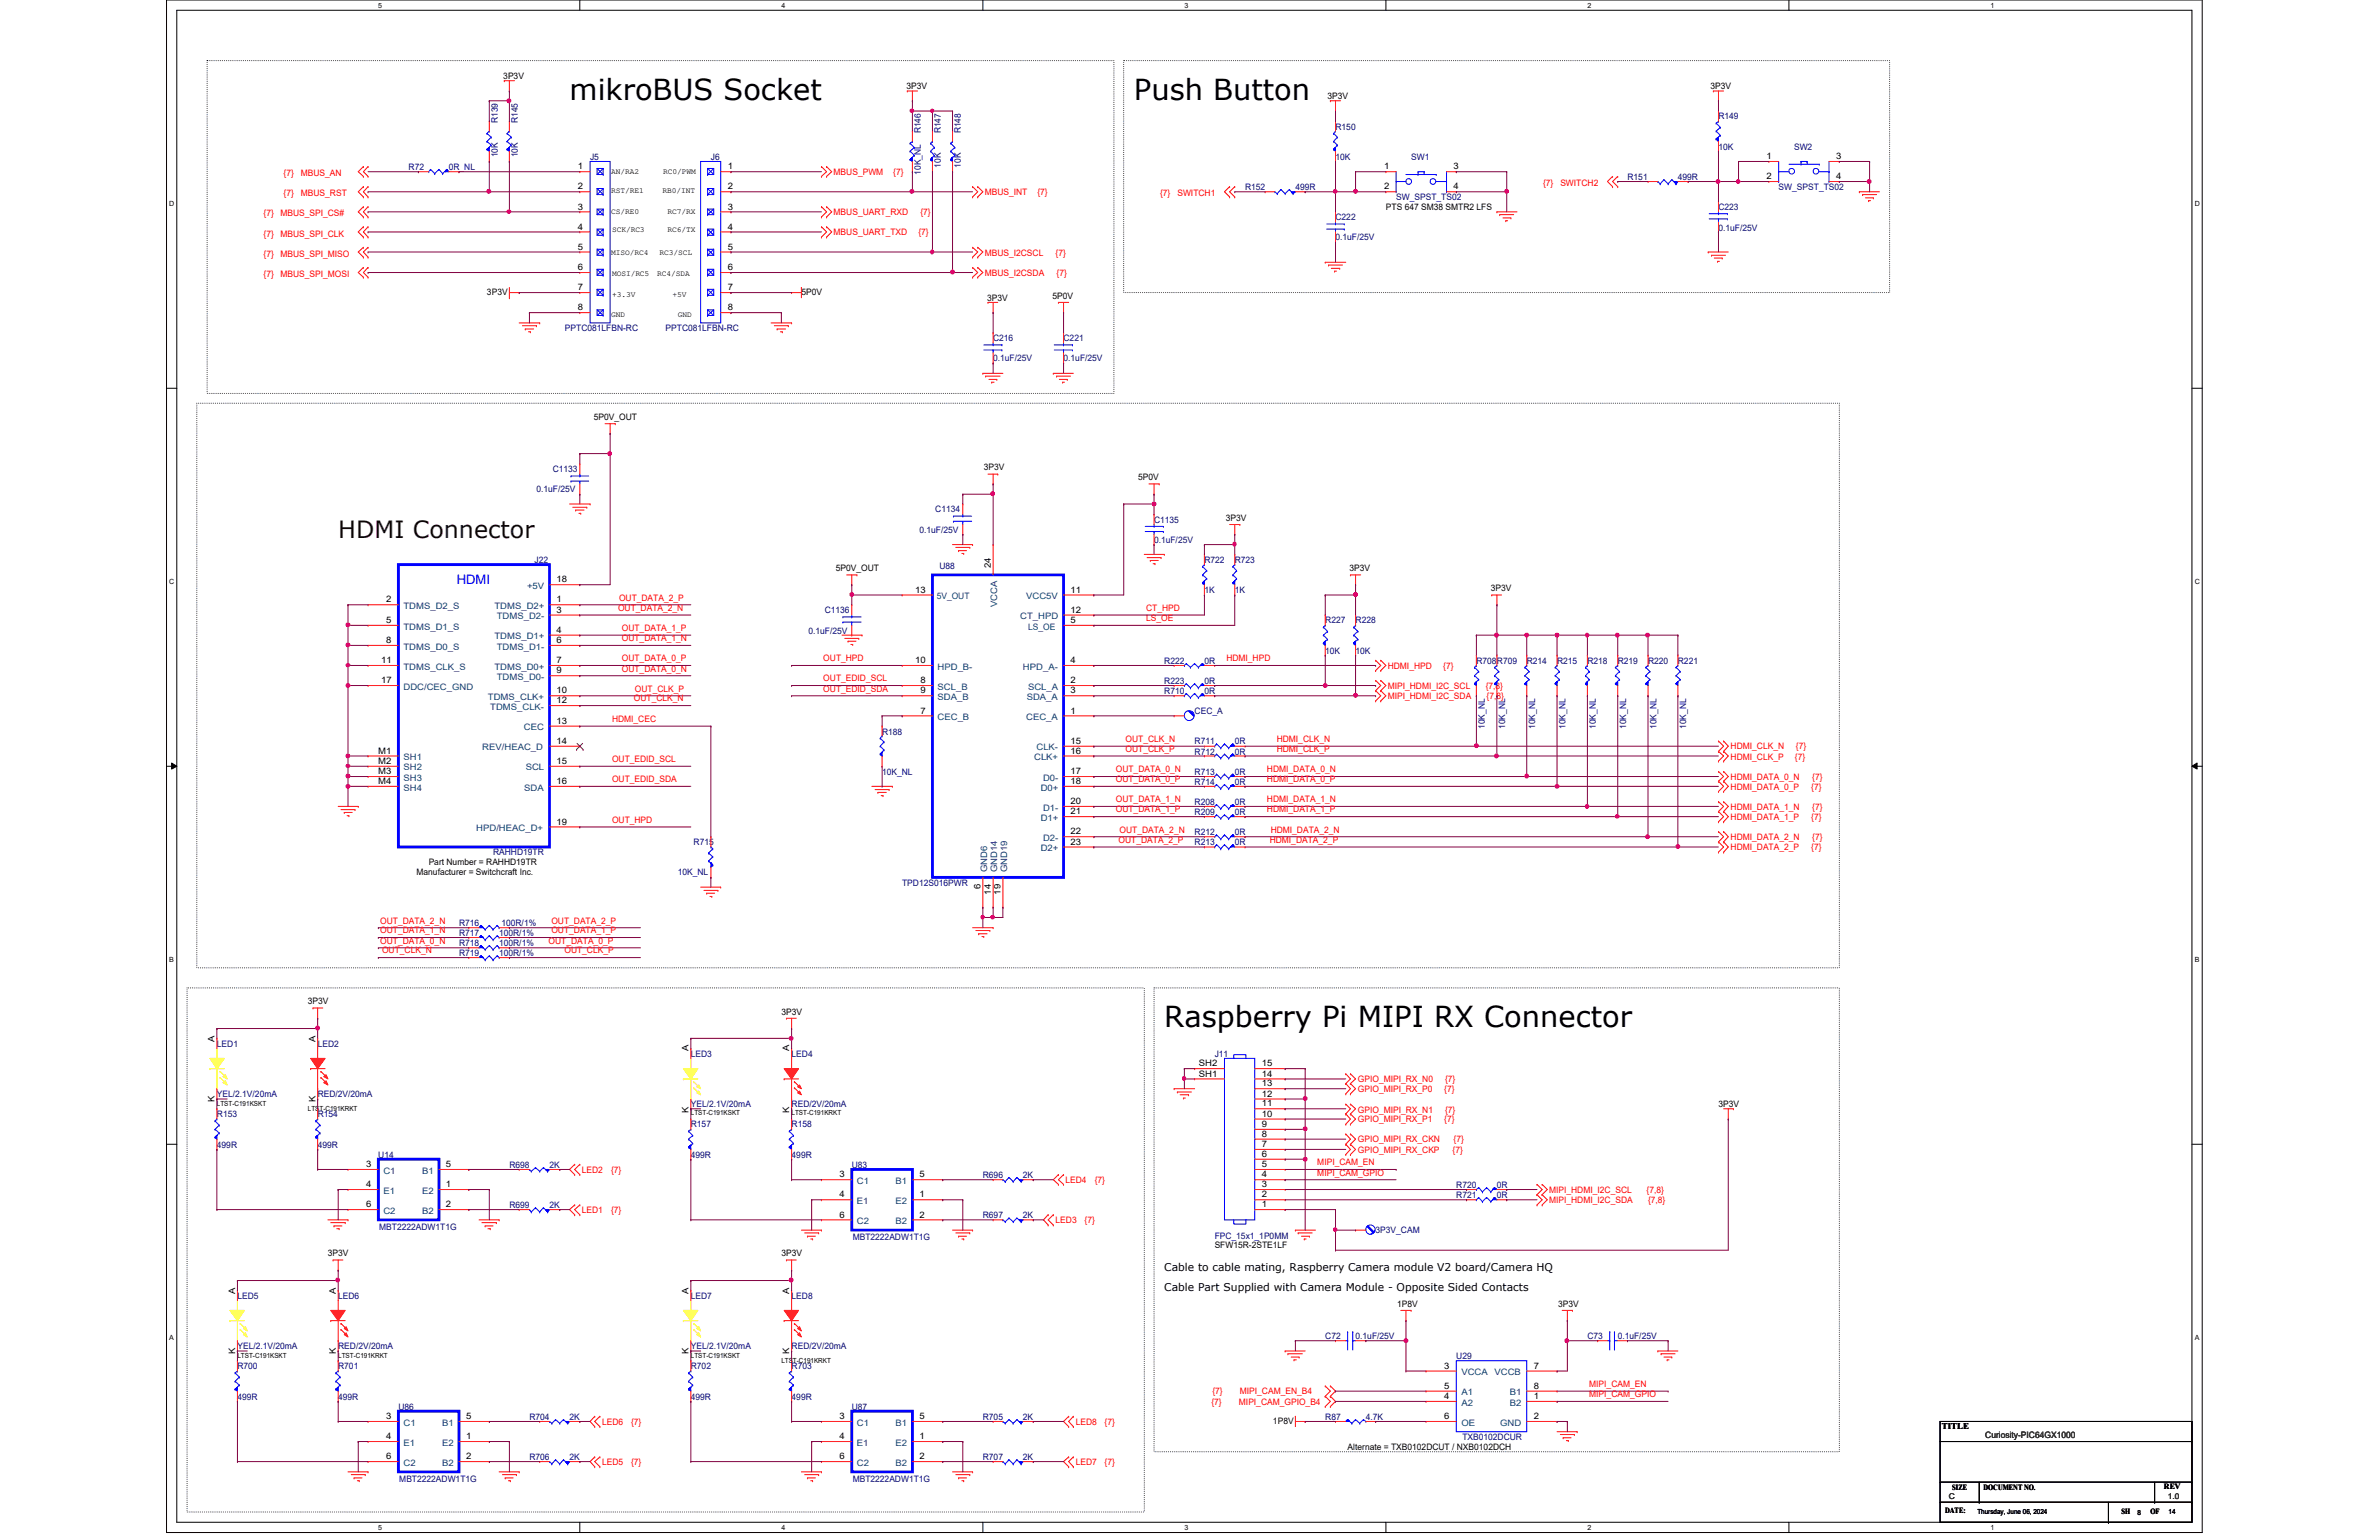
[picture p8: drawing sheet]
<svg xmlns="http://www.w3.org/2000/svg" width="432mm" height="279mm" viewBox="0 0 432 279" stroke-linecap="round" stroke-linejoin="round" font-family="sans-serif">
<defs><g id="words">
<g font-size="5.2">
<text x="103.4" y="18.1">mikroBUS Socket</text>
<text x="205.8" y="18.1">Push Button</text>
<text x="211.3" y="186.4">Raspberry Pi MIPI RX Connector</text>
</g>
<text font-size="4.3" fill="#400000" x="61.4" y="97.6">HDMI Connector</text>
<text font-size="2.4" fill="#00f" x="82.9" y="105.9">HDMI</text>
<g font-size="1.9">
<text x="211.3" y="230.5">Cable to cable mating, Raspberry Camera module V2 board/Camera HQ</text>
<text x="211.3" y="234.3">Cable Part Supplied with Camera Module - Opposite Sided Contacts</text>
</g>
<g font-size="1.6">
<text x="91.4" y="14.4">3P3V</text>
<text x="164.5" y="16.2">3P3V</text>
<text x="310.5" y="16.2">3P3V</text>
<text x="241" y="18">3P3V</text>
<text x="320.6" y="28.9">1</text>
<text x="333.2" y="28.9">3</text>
<text x="104.9" y="30.7">1</text>
<text x="104.9" y="34.4">2</text>
<text x="132.1" y="30.7">1</text>
<text x="132.1" y="34.4">2</text>
<text x="251.2" y="30.7">1</text>
<text x="251.2" y="34.4">2</text>
<text x="263.8" y="30.7">3</text>
<text x="263.8" y="34.4">4</text>
<text x="320.6" y="32.5">2</text>
<text x="333.2" y="32.5">4</text>
<text x="104.9" y="38">3</text>
<text x="104.9" y="41.7">4</text>
<text x="132.1" y="38">3</text>
<text x="132.1" y="41.7">4</text>
<text x="251.5" y="38.1">PTS 647 SM38 SMTR2 LFS</text>
<text x="104.9" y="45.3">5</text>
<text x="132.1" y="45.3">5</text>
<text x="88.4" y="53.5">3P3V</text>
<text x="104.9" y="49">6</text>
<text x="104.9" y="52.7">7</text>
<text x="132.1" y="49">6</text>
<text x="132.1" y="52.7">7</text>
<text x="145.5" y="53.5">5P0V</text>
<text x="104.9" y="56.3">8</text>
<text x="132.1" y="56.3">8</text>
<text x="179.2" y="54.6">3P3V</text>
<text x="191" y="54.2">5P0V</text>
<text x="107.8" y="76.2">5P0V_OUT</text>
<text x="178.6" y="85.3">3P3V</text>
<text x="206.6" y="87.1">5P0V</text>
<text x="222.5" y="94.5">3P3V</text>
<text x="101" y="105.7">18</text>
<text x="151.7" y="103.6">5P0V_OUT</text>
<text x="166.1" y="107.5">13</text>
<text x="179.8" y="103" transform="rotate(-90 179.8 103)">24</text>
<text x="194.3" y="107.5">11</text>
<text x="244.9" y="103.6">3P3V</text>
<text x="270.6" y="107.3">3P3V</text>
<text x="70.1" y="109.3">2</text>
<text x="70.1" y="113">5</text>
<text x="101" y="109.3">1</text>
<text x="101" y="111.2">3</text>
<text x="194.3" y="113">5</text>
<text x="194.3" y="111.2">12</text>
<text x="70.1" y="116.7">8</text>
<text x="101" y="114.8">4</text>
<text x="101" y="116.7">6</text>
<text x="69.2" y="120.3">11</text>
<text x="69.2" y="124">17</text>
<text x="101" y="120.3">7</text>
<text x="101" y="122.2">9</text>
<text x="101" y="125.8">10</text>
<text x="166.1" y="120.3">10</text>
<text x="167" y="124">8</text>
<text x="167" y="125.8">9</text>
<text x="194.3" y="124">2</text>
<text x="194.3" y="125.8">3</text>
<text x="194.3" y="120.3">4</text>
<text x="101" y="127.6">12</text>
<text x="101" y="131.3">13</text>
<text x="167" y="129.5">7</text>
<text x="194.3" y="129.5">1</text>
<text x="68.7" y="136.7">M1</text>
<text x="101" y="135">14</text>
<text x="194.3" y="135">15</text>
<text x="194.3" y="136.7">16</text>
<text x="68.7" y="138.6">M2</text>
<text x="68.7" y="140.5">M3</text>
<text x="68.7" y="142.2">M4</text>
<text x="101" y="138.6">15</text>
<text x="101" y="142.2">16</text>
<text x="194.3" y="140.5">17</text>
<text x="194.3" y="142.2">18</text>
<text x="101" y="149.6">19</text>
<text x="194.3" y="145.9">20</text>
<text x="194.3" y="147.7">21</text>
<text x="194.3" y="151.4">22</text>
<text x="194.3" y="153.2">23</text>
<text x="75.6" y="158.8">Manufacturer = Switchcraft Inc.</text>
<text x="77.8" y="157">Part Number = RAHHD19TR</text>
<text x="178" y="161.4" transform="rotate(-90 178 161.4)">6</text>
<text x="179.8" y="162.3" transform="rotate(-90 179.8 162.3)">14</text>
<text x="181.6" y="162.3" transform="rotate(-90 181.6 162.3)">19</text>
<text x="55.9" y="182.2">3P3V</text>
<text x="141.8" y="184.1">3P3V</text>
<text x="38.9" y="189" transform="rotate(-90 38.9 189)">A</text>
<text x="57.2" y="189" transform="rotate(-90 57.2 189)">A</text>
<text x="125" y="190.8" transform="rotate(-90 125 190.8)">A</text>
<text x="143.3" y="190.8" transform="rotate(-90 143.3 190.8)">A</text>
<text x="217.6" y="195.3">SH1</text>
<text x="217.6" y="193.5">SH2</text>
<text x="229" y="197.1">13</text>
<text x="229" y="195.3">14</text>
<text x="229" y="193.5">15</text>
<text x="38.9" y="200" transform="rotate(-90 38.9 200)">K</text>
<text x="57.2" y="200" transform="rotate(-90 57.2 200)">K</text>
<text x="125" y="201.8" transform="rotate(-90 125 201.8)">K</text>
<text x="143.3" y="201.8" transform="rotate(-90 143.3 201.8)">K</text>
<text x="229" y="202.6">10</text>
<text x="229" y="200.7">11</text>
<text x="229" y="199">12</text>
<text x="311.9" y="200.9">3P3V</text>
<text x="229" y="209.9">6</text>
<text x="229" y="208.1">7</text>
<text x="229" y="206.2">8</text>
<text x="229" y="204.5">9</text>
<text x="66.5" y="215.4">4</text>
<text x="66.5" y="211.8">3</text>
<text x="80.9" y="211.8">5</text>
<text x="80.9" y="215.4">1</text>
<text x="152.4" y="213.6">3</text>
<text x="166.9" y="213.6">5</text>
<text x="229" y="215.4">3</text>
<text x="229" y="213.6">4</text>
<text x="229" y="211.8">5</text>
<text x="66.5" y="219">6</text>
<text x="80.9" y="219">2</text>
<text x="152.4" y="220.9">6</text>
<text x="152.4" y="217.3">4</text>
<text x="166.9" y="217.3">1</text>
<text x="166.9" y="220.9">2</text>
<text x="229" y="219">1</text>
<text x="229" y="217.3">2</text>
<text x="59.5" y="227.9">3P3V</text>
<text x="141.8" y="227.9">3P3V</text>
<text x="220.5" y="226.5">SFW15R-2STE1LF</text>
<text x="42.7" y="234.7" transform="rotate(-90 42.7 234.7)">A</text>
<text x="61" y="234.7" transform="rotate(-90 61 234.7)">A</text>
<text x="125" y="234.7" transform="rotate(-90 125 234.7)">A</text>
<text x="143.3" y="234.7" transform="rotate(-90 143.3 234.7)">A</text>
<text x="253.6" y="237.1">1P8V</text>
<text x="282.8" y="237.1">3P3V</text>
<text x="42.7" y="245.7" transform="rotate(-90 42.7 245.7)">K</text>
<text x="61" y="245.7" transform="rotate(-90 61 245.7)">K</text>
<text x="125" y="245.7" transform="rotate(-90 125 245.7)">K</text>
<text x="143.3" y="245.7" transform="rotate(-90 143.3 245.7)">K</text>
<text x="262.1" y="252">5</text>
<text x="262.1" y="248.3">3</text>
<text x="278.4" y="252">8</text>
<text x="278.4" y="248.3">7</text>
<text x="70.1" y="257.5">3</text>
<text x="84.6" y="257.5">5</text>
<text x="152.4" y="257.5">3</text>
<text x="166.9" y="257.5">5</text>
<text x="262.1" y="253.8">4</text>
<text x="262.1" y="257.5">6</text>
<text x="278.4" y="253.8">1</text>
<text x="278.4" y="257.5">2</text>
<text x="70.1" y="261.1">4</text>
<text x="84.6" y="261.1">1</text>
<text x="152.4" y="261.1">4</text>
<text x="166.9" y="261.1">1</text>
<text x="231.1" y="258.3">1P8V</text>
<text x="244.6" y="263.1">Alternate = TXB0102DCUT / NXB0102DCH</text>
<text x="352.5" y="259.3">TITLE</text>
<text x="70.1" y="264.8">6</text>
<text x="84.6" y="264.8">2</text>
<text x="152.4" y="264.8">6</text>
<text x="166.9" y="264.8">2</text>
</g>
<g font-size="1.6" fill="#000080">
<text x="90.3" y="22.4" transform="rotate(-90 90.3 22.4)">R139</text>
<text x="94" y="22.4" transform="rotate(-90 94 22.4)">R145</text>
<text x="242.4" y="23.5">R150</text>
<text x="311.9" y="21.7">R149</text>
<text x="90.3" y="28.5" transform="rotate(-90 90.3 28.5)">10K</text>
<text x="94" y="28.5" transform="rotate(-90 94 28.5)">10K</text>
<text x="107.1" y="29">J5</text>
<text x="129" y="29">J6</text>
<text x="167.1" y="24.2" transform="rotate(-90 167.1 24.2)">R146</text>
<text x="170.8" y="24.2" transform="rotate(-90 170.8 24.2)">R147</text>
<text x="174.4" y="24.2" transform="rotate(-90 174.4 24.2)">R148</text>
<text x="242.4" y="29">10K</text>
<text x="256.1" y="29">SW1</text>
<text x="311.9" y="27.2">10K</text>
<text x="325.6" y="27.2">SW2</text>
<text x="74.2" y="30.8">R72</text>
<text x="81.4" y="30.8">0R_NL</text>
<text x="167.1" y="31.7" transform="rotate(-90 167.1 31.7)">10K_NL</text>
<text x="170.8" y="30.4" transform="rotate(-90 170.8 30.4)">10K</text>
<text x="174.4" y="30.4" transform="rotate(-90 174.4 30.4)">10K</text>
<text x="226" y="34.5">R152</text>
<text x="235.1" y="34.5">499R</text>
<text x="295.4" y="32.7">R151</text>
<text x="304.5" y="32.7">499R</text>
<text x="322.8" y="34.5">SW_SPST_TS02</text>
<text x="242.4" y="40">C222</text>
<text x="253.4" y="36.3">SW_SPST_TS02</text>
<text x="311.9" y="38.1">C223</text>
<text x="311.9" y="41.8">0.1uF/25V</text>
<text x="242.4" y="43.6">0.1uF/25V</text>
<text x="102.5" y="60.1">PPTC081LFBN-RC</text>
<text x="120.8" y="60.1">PPTC081LFBN-RC</text>
<text x="180.3" y="61.9">C216</text>
<text x="180.3" y="65.5">0.1uF/25V</text>
<text x="193" y="61.9">C221</text>
<text x="193" y="65.5">0.1uF/25V</text>
<text x="97.4" y="89.3">0.1uF/25V</text>
<text x="100.3" y="85.7">C1133</text>
<text x="169.8" y="93">C1134</text>
<text x="209.5" y="94.8">C1135</text>
<text x="166.9" y="96.7">0.1uF/25V</text>
<text x="209.5" y="98.5">0.1uF/25V</text>
<text x="97" y="102.1">J22</text>
<text x="170.5" y="103.2">U88</text>
<text x="218.6" y="102.1">R722</text>
<text x="218.6" y="107.6">1K</text>
<text x="224.1" y="102.1">R723</text>
<text x="224.1" y="107.6">1K</text>
<text x="149.7" y="111.3">C1136</text>
<text x="240.5" y="113.1">R227</text>
<text x="246" y="113.1">R228</text>
<text x="146.7" y="115">0.1uF/25V</text>
<text x="240.5" y="118.6">10K</text>
<text x="246" y="118.6">10K</text>
<text x="211.3" y="125.9">R710</text>
<text x="211.3" y="124.1">R223</text>
<text x="211.3" y="120.4">R222</text>
<text x="218.6" y="125.9">0R</text>
<text x="218.6" y="124.1">0R</text>
<text x="218.6" y="120.4">0R</text>
<text x="268" y="120.4">R708R709</text>
<text x="277.1" y="120.4">R214</text>
<text x="282.6" y="120.4">R215</text>
<text x="288.1" y="120.4">R218</text>
<text x="293.6" y="120.4">R219</text>
<text x="299.1" y="120.4">R220</text>
<text x="304.5" y="120.4">R221</text>
<text x="216.8" y="129.5">CEC_A</text>
<text x="160.1" y="133.3">R188</text>
<text x="216.8" y="136.9">R712</text>
<text x="216.8" y="135">R711</text>
<text x="224.1" y="136.9">0R</text>
<text x="224.1" y="135">0R</text>
<text x="269.5" y="132.2" transform="rotate(-90 269.5 132.2)">10K_NL</text>
<text x="273.2" y="132.2" transform="rotate(-90 273.2 132.2)">10K_NL</text>
<text x="278.6" y="132.2" transform="rotate(-90 278.6 132.2)">10K_NL</text>
<text x="284.1" y="132.2" transform="rotate(-90 284.1 132.2)">10K_NL</text>
<text x="289.6" y="132.2" transform="rotate(-90 289.6 132.2)">10K_NL</text>
<text x="295.1" y="132.2" transform="rotate(-90 295.1 132.2)">10K_NL</text>
<text x="300.7" y="132.2" transform="rotate(-90 300.7 132.2)">10K_NL</text>
<text x="306.1" y="132.2" transform="rotate(-90 306.1 132.2)">10K_NL</text>
<text x="160.1" y="140.5">10K_NL</text>
<text x="216.8" y="140.5">R713</text>
<text x="216.8" y="142.4">R714</text>
<text x="224.1" y="140.5">0R</text>
<text x="224.1" y="142.4">0R</text>
<text x="216.8" y="147.8">R209</text>
<text x="216.8" y="146.1">R208</text>
<text x="224.1" y="147.8">0R</text>
<text x="224.1" y="146.1">0R</text>
<text x="89.5" y="155.2">RAHHD19TR</text>
<text x="125.9" y="153.3">R715</text>
<text x="216.8" y="151.6">R212</text>
<text x="216.8" y="153.3">R213</text>
<text x="224.1" y="151.6">0R</text>
<text x="224.1" y="153.3">0R</text>
<text x="123" y="158.8">10K_NL</text>
<text x="163.7" y="160.7">TPD12S016PWR</text>
<text x="83.3" y="168">R716</text>
<text x="91" y="168">100R/1%</text>
<text x="83.3" y="169.8">R717</text>
<text x="83.3" y="171.6">R718</text>
<text x="83.3" y="173.5">R719</text>
<text x="90.6" y="169.8">100R/1%</text>
<text x="90.6" y="171.6">100R/1%</text>
<text x="90.6" y="173.5">100R/1%</text>
<text x="39.4" y="189.9">LED1</text>
<text x="57.7" y="189.9">LED2</text>
<text x="125.4" y="191.8">LED3</text>
<text x="143.7" y="191.8">LED4</text>
<text x="220.5" y="191.8">J11</text>
<text x="39.4" y="199.1">YEL/2.1V/20mA</text>
<text x="39.4" y="202.7">R153</text>
<text x="57.7" y="199.1">RED/2V/20mA</text>
<text x="57.7" y="202.7">R154</text>
<text x="125.4" y="200.9">YEL/2.1V/20mA</text>
<text x="143.7" y="200.9">RED/2V/20mA</text>
<text x="39.4" y="208.2">499R</text>
<text x="57.7" y="208.2">499R</text>
<text x="125.4" y="204.6">R157</text>
<text x="143.7" y="204.6">R158</text>
<text x="68.7" y="210.1">U14</text>
<text x="92.5" y="211.8">R698</text>
<text x="99.7" y="211.8">2K</text>
<text x="125.4" y="210.1">499R</text>
<text x="143.7" y="210.1">499R</text>
<text x="154.6" y="211.8">U83</text>
<text x="178.4" y="213.7">R696</text>
<text x="185.7" y="213.7">2K</text>
<text x="264.3" y="215.6">R720</text>
<text x="271.7" y="215.6">0R</text>
<text x="92.5" y="219.2">R699</text>
<text x="99.7" y="219.2">2K</text>
<text x="178.4" y="221">R697</text>
<text x="185.7" y="221">2K</text>
<text x="264.3" y="217.3">R721</text>
<text x="271.7" y="217.3">0R</text>
<text x="68.8" y="223.2">MBT2222ADW1T1G</text>
<text x="154.8" y="225">MBT2222ADW1T1G</text>
<text x="220.5" y="224.7">FPC_15x1_1P0MM</text>
<text x="249.7" y="223.8">3P3V_CAM</text>
<text x="43.1" y="235.6">LED5</text>
<text x="61.4" y="235.6">LED6</text>
<text x="125.4" y="235.6">LED7</text>
<text x="143.7" y="235.6">LED8</text>
<text x="43.1" y="244.8">YEL/2.1V/20mA</text>
<text x="61.4" y="244.8">RED/2V/20mA</text>
<text x="125.4" y="244.8">YEL/2.1V/20mA</text>
<text x="143.7" y="244.8">RED/2V/20mA</text>
<text x="240.5" y="243">C72</text>
<text x="246" y="243">0.1uF/25V</text>
<text x="288.1" y="243">C73</text>
<text x="293.6" y="243">0.1uF/25V</text>
<text x="43.1" y="248.4">R700</text>
<text x="61.4" y="248.4">R701</text>
<text x="125.4" y="248.4">R702</text>
<text x="143.7" y="248.4">R703</text>
<text x="264.3" y="246.6">U29</text>
<text x="43.1" y="253.9">499R</text>
<text x="61.4" y="253.9">499R</text>
<text x="72.3" y="255.8">U86</text>
<text x="96.1" y="257.6">R704</text>
<text x="103.4" y="257.6">2K</text>
<text x="125.4" y="253.9">499R</text>
<text x="143.7" y="253.9">499R</text>
<text x="154.6" y="255.8">U87</text>
<text x="178.4" y="257.6">R705</text>
<text x="185.7" y="257.6">2K</text>
<text x="240.5" y="257.6">R87</text>
<text x="247.9" y="257.6">4.7K</text>
<text x="265.4" y="261.3">TXB0102DCUR</text>
<text x="72.5" y="268.9">MBT2222ADW1T1G</text>
<text x="96.1" y="264.9">R706</text>
<text x="103.4" y="264.9">2K</text>
<text x="154.8" y="268.9">MBT2222ADW1T1G</text>
<text x="178.4" y="264.9">R707</text>
<text x="185.7" y="264.9">2K</text>
</g>
<g font-size="1.6" fill="#f00">
<text x="51.5" y="31.9">{7}</text>
<text x="51.5" y="35.6">{7}</text>
<text x="54.6" y="31.9">MBUS_AN</text>
<text x="54.6" y="35.6">MBUS_RST</text>
<text x="151.3" y="31.8">MBUS_PWM</text>
<text x="162.1" y="31.8">{7}</text>
<text x="178.7" y="35.4">MBUS_INT</text>
<text x="188.3" y="35.4">{7}</text>
<text x="210.6" y="35.6">{7}</text>
<text x="213.7" y="35.6">SWITCH1</text>
<text x="280.1" y="33.8">{7}</text>
<text x="283.2" y="33.8">SWITCH2</text>
<text x="47.8" y="39.2">{7}</text>
<text x="50.9" y="39.2">MBUS_SPI_CS#</text>
<text x="151.3" y="39">MBUS_UART_RXD</text>
<text x="167" y="39">{7}</text>
<text x="47.8" y="42.9">{7}</text>
<text x="47.8" y="46.6">{7}</text>
<text x="50.9" y="46.6">MBUS_SPI_MISO</text>
<text x="50.9" y="42.9">MBUS_SPI_CLK</text>
<text x="151.3" y="42.7">MBUS_UART_TXD</text>
<text x="166.7" y="42.7">{7}</text>
<text x="178.7" y="46.4">MBUS_I2CSCL</text>
<text x="191.6" y="46.4">{7}</text>
<text x="47.8" y="50.2">{7}</text>
<text x="50.9" y="50.2">MBUS_SPI_MOSI</text>
<text x="178.7" y="50">MBUS_I2CSDA</text>
<text x="191.8" y="50">{7}</text>
<text x="112.2" y="110.8">OUT_DATA_2_N</text>
<text x="112.4" y="109">OUT_DATA_2_P</text>
<text x="208" y="110.8">CT_HPD</text>
<text x="208" y="112.7">LS_OE</text>
<text x="112.9" y="114.5">OUT_DATA_1_P</text>
<text x="112.9" y="116.3">OUT_DATA_1_N</text>
<text x="112.9" y="120">OUT_DATA_0_P</text>
<text x="149.4" y="120">OUT_HPD</text>
<text x="222.6" y="120">HDMI_HPD</text>
<text x="112.9" y="121.8">OUT_DATA_0_N</text>
<text x="115.2" y="125.5">OUT_CLK_P</text>
<text x="149.4" y="123.6">OUT_EDID_SCL</text>
<text x="149.4" y="125.5">OUT_EDID_SDA</text>
<text x="251.9" y="121.3">HDMI_HPD</text>
<text x="251.9" y="125">MIPI_HDMI_I2C_SCL</text>
<text x="262" y="121.3">{7}</text>
<text x="269.7" y="125">{7,8}</text>
<text x="111.1" y="131">HDMI_CEC</text>
<text x="115.1" y="127.3">OUT_CLK_N</text>
<text x="251.9" y="126.8">MIPI_HDMI_I2C_SDA</text>
<text x="269.8" y="126.8">{7,8}</text>
<text x="204.3" y="134.6">OUT_CLK_N</text>
<text x="204.3" y="136.4">OUT_CLK_P</text>
<text x="231.7" y="134.6">HDMI_CLK_N</text>
<text x="231.7" y="136.4">HDMI_CLK_P</text>
<text x="314.1" y="136">HDMI_CLK_N</text>
<text x="314.1" y="137.8">HDMI_CLK_P</text>
<text x="325.8" y="137.8">{7}</text>
<text x="326" y="136">{7}</text>
<text x="111.1" y="138.3">OUT_EDID_SCL</text>
<text x="111.1" y="141.9">OUT_EDID_SDA</text>
<text x="202.5" y="140.1">OUT_DATA_0_N</text>
<text x="202.5" y="141.9">OUT_DATA_0_P</text>
<text x="230" y="140.1">HDMI_DATA_0_N</text>
<text x="230" y="141.9">HDMI_DATA_0_P</text>
<text x="314.1" y="141.5">HDMI_DATA_0_N</text>
<text x="314.1" y="143.3">HDMI_DATA_0_P</text>
<text x="328.8" y="143.3">{7}</text>
<text x="328.9" y="141.5">{7}</text>
<text x="111.1" y="149.3">OUT_HPD</text>
<text x="202.5" y="145.5">OUT_DATA_1_N</text>
<text x="202.5" y="147.4">OUT_DATA_1_P</text>
<text x="230" y="145.5">HDMI_DATA_1_N</text>
<text x="230" y="147.4">HDMI_DATA_1_P</text>
<text x="314.1" y="147">HDMI_DATA_1_N</text>
<text x="314.1" y="148.8">HDMI_DATA_1_P</text>
<text x="328.8" y="148.8">{7}</text>
<text x="328.9" y="147">{7}</text>
<text x="203" y="152.9">OUT_DATA_2_P</text>
<text x="203.2" y="151">OUT_DATA_2_N</text>
<text x="230.5" y="152.9">HDMI_DATA_2_P</text>
<text x="230.6" y="151">HDMI_DATA_2_N</text>
<text x="314.1" y="152.4">HDMI_DATA_2_N</text>
<text x="314.1" y="154.3">HDMI_DATA_2_P</text>
<text x="328.8" y="154.3">{7}</text>
<text x="328.9" y="152.4">{7}</text>
<text x="69" y="167.6">OUT_DATA_2_N</text>
<text x="100.1" y="167.6">OUT_DATA_2_P</text>
<text x="69" y="169.3">OUT_DATA_1_N</text>
<text x="69" y="171.2">OUT_DATA_0_N</text>
<text x="69.3" y="173">OUT_CLK_N</text>
<text x="99.6" y="171.2">OUT_DATA_0_P</text>
<text x="100.1" y="169.3">OUT_DATA_1_P</text>
<text x="102.4" y="173">OUT_CLK_P</text>
<text x="246.5" y="196.3">GPIO_MIPI_RX_N0</text>
<text x="262.3" y="196.3">{7}</text>
<text x="246.5" y="198.1">GPIO_MIPI_RX_P0</text>
<text x="246.5" y="201.8">GPIO_MIPI_RX_N1</text>
<text x="246.5" y="203.6">GPIO_MIPI_RX_P1</text>
<text x="262.1" y="198.1">{7}</text>
<text x="262.1" y="203.6">{7}</text>
<text x="262.3" y="201.8">{7}</text>
<text x="246.5" y="207.3">GPIO_MIPI_RX_CKN</text>
<text x="246.5" y="209.1">GPIO_MIPI_RX_CKP</text>
<text x="263.7" y="209.1">{7}</text>
<text x="263.8" y="207.3">{7}</text>
<text x="105.6" y="212.8">LED2</text>
<text x="110.9" y="212.8">{7}</text>
<text x="193.4" y="214.6">LED4</text>
<text x="198.7" y="214.6">{7}</text>
<text x="239.1" y="211.4">MIPI_CAM_EN</text>
<text x="239.1" y="213.3">MIPI_CAM_GPIO</text>
<text x="105.6" y="220.1">LED1</text>
<text x="110.9" y="220.1">{7}</text>
<text x="191.6" y="221.9">LED3</text>
<text x="196.8" y="221.9">{7}</text>
<text x="281.2" y="216.4">MIPI_HDMI_I2C_SCL</text>
<text x="281.2" y="218.3">MIPI_HDMI_I2C_SDA</text>
<text x="298.9" y="216.4">{7,8}</text>
<text x="299.1" y="218.3">{7,8}</text>
<text x="288.5" y="251.6">MIPI_CAM_EN</text>
<text x="219.9" y="254.8">{7}</text>
<text x="220" y="253">{7}</text>
<text x="224.9" y="254.8">MIPI_CAM_GPIO_B4</text>
<text x="225" y="253">MIPI_CAM_EN_B4</text>
<text x="288.5" y="253.5">MIPI_CAM_GPIO</text>
<text x="109.3" y="258.5">LED6</text>
<text x="114.6" y="258.5">{7}</text>
<text x="195.2" y="258.5">LED8</text>
<text x="200.5" y="258.5">{7}</text>
<text x="109.3" y="265.9">LED5</text>
<text x="114.6" y="265.9">{7}</text>
<text x="195.2" y="265.9">LED7</text>
<text x="200.5" y="265.9">{7}</text>
</g>
<g font-size="1.6" fill="#004080">
<text x="95.7" y="106.8">+5V</text>
<text x="73.2" y="110.5">TDMS_D2_S</text>
<text x="89.7" y="110.5">TDMS_D2+</text>
<text x="90.2" y="112.4">TDMS_D2-</text>
<text x="170" y="108.7">5V_OUT</text>
<text x="181" y="110.2" transform="rotate(-90 181 110.2)">VCCA</text>
<text x="185.2" y="112.4">CT_HPD</text>
<text x="186.3" y="108.7">VCC5V</text>
<text x="73.2" y="114.2">TDMS_D1_S</text>
<text x="73.2" y="117.9">TDMS_D0_S</text>
<text x="89.7" y="116">TDMS_D1+</text>
<text x="90.2" y="117.9">TDMS_D1-</text>
<text x="186.6" y="114.2">LS_OE</text>
<text x="73.2" y="121.5">TDMS_CLK_S</text>
<text x="73.2" y="125.1">DDC/CEC_GND</text>
<text x="89.7" y="121.5">TDMS_D0+</text>
<text x="90.2" y="123.4">TDMS_D0-</text>
<text x="170.2" y="125.1">SCL_B</text>
<text x="170.2" y="121.5">HPD_B-</text>
<text x="185.7" y="121.5">HPD_A-</text>
<text x="186.6" y="125.1">SCL_A</text>
<text x="88.6" y="127">TDMS_CLK+</text>
<text x="89" y="128.8">TDMS_CLK-</text>
<text x="170.2" y="130.6">CEC_B</text>
<text x="170.2" y="127">SDA_B</text>
<text x="186.3" y="130.6">CEC_A</text>
<text x="186.4" y="127">SDA_A</text>
<text x="73.2" y="137.9">SH1</text>
<text x="87.5" y="136.1">REV/HEAC_D</text>
<text x="95.1" y="132.5">CEC</text>
<text x="187.7" y="137.9">CLK+</text>
<text x="188.1" y="136.1">CLK-</text>
<text x="73.2" y="139.8">SH2</text>
<text x="73.2" y="141.6">SH3</text>
<text x="73.2" y="143.4">SH4</text>
<text x="95.2" y="143.4">SDA</text>
<text x="95.4" y="139.8">SCL</text>
<text x="188.9" y="143.4">D0+</text>
<text x="189.3" y="141.6">D0-</text>
<text x="188.9" y="148.9">D1+</text>
<text x="189.3" y="147.1">D1-</text>
<text x="86.4" y="150.8">HPD/HEAC_D+</text>
<text x="188.9" y="154.4">D2+</text>
<text x="189.3" y="152.6">D2-</text>
<text x="179.2" y="158.2" transform="rotate(-90 179.2 158.2)">GND6</text>
<text x="181" y="158.2" transform="rotate(-90 181 158.2)">GND14</text>
<text x="182.8" y="158.2" transform="rotate(-90 182.8 158.2)">GND19</text>
<text x="69.6" y="212.9">C1</text>
<text x="76.6" y="212.9">B1</text>
<text x="155.5" y="214.8">C1</text>
<text x="162.6" y="214.8">B1</text>
<text x="69.6" y="220.2">C2</text>
<text x="69.6" y="216.6">E1</text>
<text x="76.6" y="216.6">E2</text>
<text x="76.6" y="220.2">B2</text>
<text x="155.5" y="218.4">E1</text>
<text x="162.6" y="218.4">E2</text>
<text x="155.5" y="222.1">C2</text>
<text x="162.6" y="222.1">B2</text>
<text x="265.3" y="249.5">VCCA</text>
<text x="271.3" y="249.5">VCCB</text>
<text x="265.3" y="253.2">A1</text>
<text x="265.3" y="255">A2</text>
<text x="274.1" y="253.2">B1</text>
<text x="274.1" y="255">B2</text>
<text x="73.2" y="262.3">E1</text>
<text x="73.2" y="258.7">C1</text>
<text x="80.3" y="258.7">B1</text>
<text x="80.3" y="262.3">E2</text>
<text x="155.5" y="262.3">E1</text>
<text x="155.5" y="258.7">C1</text>
<text x="162.6" y="258.7">B1</text>
<text x="162.6" y="262.3">E2</text>
<text x="265.3" y="258.7">OE</text>
<text x="272.3" y="258.7">GND</text>
<text x="73.2" y="265.9">C2</text>
<text x="80.3" y="265.9">B2</text>
<text x="155.5" y="265.9">C2</text>
<text x="162.6" y="265.9">B2</text>
</g>
<text font-size="1.6" fill="#008000" x="360.3" y="260.9">Curiosity-PIC64GX1000</text>
<g font-size="1.4">
<text x="110.9" y="31.6">AN/RA2</text>
<text x="110.9" y="35.1">RST/RE1</text>
<text x="120.2" y="35.1">RB0/INT</text>
<text x="120.4" y="31.6">RC0/PWM</text>
<text x="110.9" y="38.9">CS/RE0</text>
<text x="121.2" y="38.9">RC7/RX</text>
<text x="110.9" y="46.2">MISO/RC4</text>
<text x="111.1" y="42.2">SCK/RC3</text>
<text x="119.7" y="46.2">RC3/SCL</text>
<text x="121.2" y="42.2">RC6/TX</text>
<text x="111.1" y="50">MOSI/RC5</text>
<text x="111.1" y="53.8">+3.3V</text>
<text x="119.3" y="50">RC4/SDA</text>
<text x="122.1" y="53.8">+5V</text>
<text x="110.9" y="57.6">GND</text>
<text x="123" y="57.6">GND</text>
<text x="353.1" y="274.5">DATE:</text>
<text x="354.3" y="270.3">SIZE</text>
<text x="360" y="270.3">DOCUMENT NO.</text>
<text x="385.1" y="274.7">SH</text>
<text x="390.3" y="274.7">OF</text>
<text x="392.8" y="270.2">REV</text>
</g>
<g font-size="1.4" fill="#008000">
<text x="353.7" y="271.9">C</text>
<text x="393.4" y="271.9">1.0</text>
</g>
<g font-size="1.3">
<text x="68.7" y="1.4">5</text>
<text x="141.8" y="1.4">4</text>
<text x="215" y="1.4">3</text>
<text x="288.1" y="1.4">2</text>
<text x="361.3" y="1.4">1</text>
<text x="30.7" y="37.3">D</text>
<text x="398.4" y="37.3">D</text>
<text x="30.7" y="105.9">C</text>
<text x="398.4" y="105.9">C</text>
<text x="30.7" y="174.5">B</text>
<text x="398.4" y="174.5">B</text>
<text x="39.4" y="200.6">LTST-C191KSKT</text>
<text x="55.9" y="201.5">LTST-C191KRKT</text>
<text x="125.4" y="202.4">LTST-C191KSKT</text>
<text x="143.7" y="202.4">LTST-C191KRKT</text>
<text x="30.7" y="243.1">A</text>
<text x="398.4" y="243.1">A</text>
<text x="43.1" y="246.3">LTST-C191KSKT</text>
<text x="61.4" y="246.3">LTST-C191KRKT</text>
<text x="125.4" y="246.3">LTST-C191KSKT</text>
<text x="141.8" y="247.2">LTST-C191KRKT</text>
<text x="358.9" y="274.7">Thursday, June 06, 2024</text>
<text x="387.9" y="274.8">8</text>
<text x="393.6" y="274.7">14</text>
<text x="68.7" y="277.6">5</text>
<text x="141.8" y="277.6">4</text>
<text x="215" y="277.6">3</text>
<text x="288.1" y="277.6">2</text>
<text x="361.3" y="277.6">1</text>
</g>
</g></defs>
<path d="M30.2 0h369.5v278h-369.5zM32.1 1.9h365.7v274.3h-365.7z" fill="none" stroke="#000" stroke-width=".18"/>
<g fill="#fff">
<path d="M68.7 .3h.6v1.4h-.6z"/>
<path d="M68.7 276.4h.6v1.5h-.6z"/>
</g>
<path d="M105.2 0v1.9M105.2 276.2v1.8" fill="none" stroke="#000" stroke-width=".18"/>
<g fill="#fff">
<path d="M141.8 .3h.7v1.4h-.7z"/>
<path d="M141.8 276.4h.7v1.5h-.7z"/>
</g>
<path d="M178.4 0v1.9M178.4 276.2v1.8" fill="none" stroke="#000" stroke-width=".18"/>
<g fill="#fff">
<path d="M215 .3h.6v1.4h-.6z"/>
<path d="M215 276.4h.6v1.5h-.6z"/>
</g>
<path d="M251.5 0v1.9M251.5 276.2v1.8" fill="none" stroke="#000" stroke-width=".18"/>
<g fill="#fff">
<path d="M288.1 .3h.7v1.4h-.7z"/>
<path d="M288.1 276.4h.7v1.5h-.7z"/>
</g>
<path d="M324.7 0v1.9M324.7 276.2v1.8" fill="none" stroke="#000" stroke-width=".18"/>
<g fill="#fff">
<path d="M361.3 .3h.6v1.4h-.6z"/>
<path d="M361.3 276.4h.6v1.5h-.6z"/>
<path d="M30.7 36.2h1v1.4h-1z"/>
<path d="M398.4 36.2h.9v1.4h-.9z"/>
<path d="M30.7 104.7h1v1.5h-1z"/>
<path d="M398.4 104.7h.9v1.5h-.9z"/>
</g>
<path d="M30.2 70.4h1.9M397.8 70.4h1.9" fill="none" stroke="#000" stroke-width=".18"/>
<g fill="#fff">
<path d="M30.7 173.3h.9v1.5h-.9z"/>
<path d="M398.4 173.3h.8v1.5h-.8z"/>
</g>
<path d="M30.2 139h1.9M31.2 138.4l.9 .6-.9 .5zM397.8 139l1-.6v1.1zM397.8 139h1.9" fill="none" stroke="#000" stroke-width=".18"/>
<path d="M31.2 138.4l.9 .6-.9 .5zM397.8 139l1-.6v1.1z" fill="#000"/>
<g fill="#fff">
<path d="M30.7 241.9h.8v1.4h-.8z"/>
<path d="M398.4 241.9h.7v1.4h-.7z"/>
</g>
<g fill="none" stroke="#000" stroke-width=".18">
<path d="M30.2 207.6h1.9M397.8 207.6h1.9M352.1 257.9h45.7v18.3h-45.7zM352.1 261.5h45.7M352.1 268.9h45.7M352.1 272.5h45.7M359.2 272.5h.1M359.2 268.9v3.6M382.7 276.2h.1M382.7 272.5v3.7M391.1 272.5h.1M391.1 268.9v3.6"/>
<path d="M397.8 261.5h.1M397.8 268.9h.1M397.8 272.5h.1"/>
</g>
<path d="M37.6 11h164.6v60.4h-164.6zM204 11h139v42.1h-139zM35.7 73.2h298.1v102.4h-298.1zM34 179.2h173.7v95.1h-173.7zM209.5 179.2h124.3v84.2h-124.3z" fill="none" stroke="#000" stroke-width=".18" stroke-dasharray="0 .3"/>
<g fill="none" stroke="#f00" stroke-width=".18">
<path d="M91.5 14.6h.1M91.5 14.6h1.9M92.5 16.5h.1M92.5 14.6v1.9M164.7 16.5h.1M164.7 16.5h1.8M165.6 18.3h.1M165.6 16.5v1.8M241.5 18.3h.1M241.5 18.3h1.8M242.4 18.3v1.9M311 16.5h.1"/>
<path d="M311 16.5h1.8M311.9 18.3h.1M311.9 16.5v1.8M66 37.5h.1M66 39.4h.1M66 30.2h.1M66 32h.1M66 33.9h.1M66 35.7h.1M66 37.5l-1 .9 1 1M66 30.2l-1 1 1 .8M66 33.9l-1 .9 1 .9"/>
<path d="M66.8 37.5h.1M66.8 39.4h.1M66.8 30.2h.1M66.8 32h.1M66.8 33.9h.1M66.8 35.7h.1M66.8 37.5l-.8 .9 .8 1M66.8 30.2l-.8 1 .8 .8M66.8 33.9l-.8 .9 .8 .9M149.1 30.2h.1M149.1 32h.1M149.1 37.5h.1"/>
<path d="M149.1 39.4h.1M149.1 30.2l.9 1-.9 .8M149.1 37.5l.9 .9-.9 1M150 32h.1M150 30.2h.1M150 39.4h.1M150 37.5h.1M150 30.2l1 1-1 .8M150 37.5l1 .9-1 1M176.5 33.9h.1M176.5 35.7h.1M176.5 33.9l1 .9-1 .9"/>
<path d="M177.5 35.7h.1M177.5 33.9h.1M177.5 33.9l.9 .9-.9 .9M223.2 33.9h.1M223.2 35.7h.1M223.2 33.9l-1 .9 1 .9M224.1 33.9h.1M224.1 35.7h.1M224.1 33.9l-.9 .9 .9 .9M242.4 20.2h.1M271.7 38.4h.1M271.7 38.4h3.6"/>
<path d="M272.2 38.9h.1M272.2 38.9h2.5M272.8 39.5h1.4M274.2 39.5h.1M292.7 32h.1M292.7 33.9h.1M292.7 32l-.9 .9 .9 1M293.6 32h.1M293.6 33.9h.1M293.6 32l-.9 .9 .9 1M337.5 34.8h.1M337.5 34.8h3.6"/>
<path d="M338.1 35.3h.1M338.1 35.3h2.5M338.6 35.9h1.4M339.2 36.4h.1M339.2 36.4h.3M340 35.9h.1M66 44.9h.1M66 46.7h.1M66 48.5h.1M66 50.3h.1M66 41.1h.1M66 43h.1"/>
<path d="M66 44.9l-1 .8 1 1M66 48.5l-1 .9 1 .9M66 41.1l-1 1 1 .9M66.8 44.9h.1M66.8 46.7h.1M66.8 48.5h.1M66.8 50.3h.1M66.8 41.1h.1M66.8 43h.1M66.8 44.9l-.8 .8 .8 1M66.8 48.5l-.8 .9 .8 .9M66.8 41.1l-.8 1 .8 .9"/>
<path d="M92.5 54h.1M92.5 52.2v1.8M92.5 53.1h1.7M94.2 53.1h.1M94.2 58.6h3.8M94.8 59.1h2.6M95.3 59.7h.1M95.3 59.7h1.6M97.4 59.1h.1M98 58.6h.1M140 58.6h3.7M140.5 59.1h2.6"/>
<path d="M141.1 59.7h.1M141.1 59.7h1.5M143.1 59.1h.1M143.7 53.1h.1M143.7 58.6h.1M143.7 53.1h1.8M145.5 52.2h.1M145.5 52.2v1.8M149.1 41.1h.1M149.1 43h.1M149.1 41.1l.9 1-.9 .9M150 43h.1"/>
<path d="M150 41.1h.1M150 41.1l1 1-1 .9M176.5 44.9h.1M176.5 46.7h.1M176.5 48.5h.1M176.5 50.3h.1M176.5 44.9l1 .8-1 1M176.5 48.5l1 .9-1 .9M177.5 46.7h.1M177.5 44.9h.1M177.5 50.3h.1M177.5 48.5h.1"/>
<path d="M177.5 44.9l.9 .8-.9 1M177.5 48.5l.9 .9-.9 .9M179.3 54.9h.1M179.3 54.9h1.8M180.3 56.7h.1M180.3 54.9v1.8M192.1 54.9h.1M192.1 54.9h1.9M193 56.7h.1M193 54.9v1.8M240.5 47.6h.1M240.5 47.6h3.8"/>
<path d="M241.1 48.1h.1M241.1 48.1h2.6M241.6 48.7h1.6M242.2 49.2h.1M242.2 49.2h.4M243.2 48.7h.1M273.3 40h.1M273.3 40h.3M310 45.7h.1M310 45.7h3.7M310.6 46.3h.1M310.6 46.3h2.6"/>
<path d="M311.1 46.8h1.5M311.7 47.4h.1M311.7 47.4h.4M312.6 46.8h.1M95.9 60.2h.4M96.3 60.2h.1M109.8 76.9h1.9M110.7 78.7h.1M110.7 76.9v1.8M111.7 76.9h.1M141.6 60.2h.4M142 60.2h.1"/>
<path d="M178.4 67.7h.1M178.4 67.7h3.6M178.9 68.2h.1M178.9 68.2h2.6M179.5 68.8h1.4M180 69.3h.1M180 69.3h.4M180.9 68.8h.1M191.2 67.7h.1M191.2 67.7h3.6M191.8 68.2h.1M191.8 68.2h2.5"/>
<path d="M192.3 68.8h1.4M192.9 69.3h.1M192.9 69.3h.3M193.7 68.8h.1M103.4 91.4h3.7M104 92h2.5M104.5 92.5h.1M104.5 92.5h1.5M105.1 93.1h.3M105.4 93.1h.1M106.5 92h.1M107.1 91.4h.1"/>
<path d="M172.9 98.8h3.6M173.5 99.3h2.5M174 99.9h.1M174 99.9h1.4M176 99.3h.1M176.5 98.8h.1M179.3 86h1.8M180.3 87.8h.1M180.3 86v1.8M181.1 86h.1M208.5 87.8h1.9M209.5 89.7h.1"/>
<path d="M209.5 87.8v1.9M210.4 87.8h.1M223.2 95.2h1.8M224.1 96.9h.1M224.1 95.2v1.7M225 95.2h.1M152.8 115.2h3.7M153.3 115.8h2.6M153.7 104.3h1.8M153.9 116.3h.1M153.9 116.3h1.5M154.4 116.9h.4"/>
<path d="M154.6 106.1h.1M154.6 104.3v1.8M154.8 116.9h.1M155.5 104.3h.1M155.9 115.8h.1M156.5 115.2h.1M174.6 100.4h.3M174.9 100.4h.1M207.7 100.6h3.6M208.2 101.2h2.5M208.8 101.7h.1M208.8 101.7h1.4"/>
<path d="M209.3 102.3h.3M209.6 102.3h.1M210.7 101.2h.1M211.3 100.6h.1M245.1 104.3h.1M245.1 104.3h1.9M246 106.1h.1M246 104.3v1.8M249.7 119.8h.1M249.7 119.8l.9 .9-.9 1M250.6 119.8h.1M250.6 119.8l.9 .9-.9 1"/>
<path d="M270.8 107.9h.1M270.8 107.9h1.7M271.7 109.7h.1M271.7 107.9v1.8M249.7 121.7h.1M249.7 123.4h.1M249.7 125.3h.1M249.7 127.2h.1M249.7 123.4l.9 1-.9 .9M249.7 125.3l.9 .9-.9 1M250.6 121.7h.1M250.6 125.3h.1"/>
<path d="M250.6 123.4h.1M250.6 127.2h.1M250.6 123.4l.9 1-.9 .9M250.6 125.3l.9 .9-.9 1M311.9 134.5h.1M311.9 136.3h.1M311.9 138.1h.1M311.9 140h.1M311.9 134.5l.9 .9-.9 .9M311.9 136.3l.9 .9-.9 .9M311.9 140l.9 .9-.9 .8M312.8 136.3h.1"/>
<path d="M312.8 134.5h.1M312.8 138.1h.1M312.8 140h.1M312.8 134.5l.9 .9-.9 .9M312.8 136.3l.9 .9-.9 .9M312.8 140l.9 .9-.9 .8M61.4 146.3h3.6M61.9 146.9h2.5M62.5 147.4h.1M62.5 147.4h1.4M63 148h.3M63.3 148h.1"/>
<path d="M64.4 146.9h.1M65 146.3h.1M158.2 142.7h3.8M158.8 143.3h2.6M159.3 143.8h.1M159.3 143.8h1.6M159.9 144.4h.4M160.3 144.4h.1M161.4 143.3h.1M162 142.7h.1M311.9 141.7h.1M311.9 143.6h.1"/>
<path d="M311.9 145.5h.1M311.9 147.2h.1M311.9 149.1h.1M311.9 150.9h.1M311.9 152.7h.1M311.9 154.6h.1M311.9 145.5l.9 .8-.9 .9M311.9 141.7l.9 1-.9 .9M311.9 147.2l.9 1-.9 .9M311.9 150.9l.9 .9-.9 .9M311.9 152.7l.9 1-.9 .9M312.8 141.7h.1"/>
<path d="M312.8 143.6h.1M312.8 147.2h.1M312.8 145.5h.1M312.8 149.1h.1M312.8 152.7h.1M312.8 150.9h.1M312.8 154.6h.1M312.8 141.7l.9 1-.9 .9M312.8 145.5l.9 .8-.9 .9M312.8 147.2l.9 1-.9 .9M312.8 150.9l.9 .9-.9 .9M312.8 152.7l.9 1-.9 .9"/>
<path d="M127.2 161h3.6M127.8 161.5h2.5M128.3 162.1h.1M128.3 162.1h1.4M128.9 162.6h.3M129.2 162.6h.1M130.3 161.5h.1M130.8 161h.1M176.5 168.3h3.8M177.1 168.8h2.6M177.6 169.4h.1M177.6 169.4h1.6"/>
<path d="M178.2 169.9h.4M178.6 169.9h.1M179.7 168.8h.1M180.3 168.3h.1M56.8 182.9h.1M56.8 182.9h1.8M57.7 184.7h.1M57.7 182.9v1.8M142.7 184.7h.1M142.7 184.7h1.8M143.7 186.6h.1M143.7 184.7v1.9"/>
<path d="M213.1 197.5h.1M213.1 197.5h3.7M213.7 198.1h.1M213.7 198.1h2.5M214.2 198.6h1.5M214.8 199.2h.1M214.8 199.2h.3M215.7 198.6h.1M244.3 194.8h.1M244.3 196.6h.1M244.3 198.5h.1M244.3 194.8l.8 .9-.8 .9"/>
<path d="M244.3 196.6l.8 .9-.8 1M245.1 196.6h.1M245.1 194.8h.1M245.1 198.5h.1M245.1 194.8l.9 .9-.9 .9M245.1 196.6l.9 .9-.9 1M104.3 218.6h.1M104.3 211.2h.1M104.3 213.1h.1M104.3 218.6l-.9 .9 .9 .9M104.3 211.2l-.9 1 .9 .9M105.2 218.6h.1"/>
<path d="M105.2 213.1h.1M105.2 211.2h.1M105.2 218.6l-.9 .9 .9 .9M105.2 211.2l-.9 1 .9 .9M192.1 213.1h.1M192.1 214.9h.1M192.1 213.1l-.9 .9 .9 .9M193 214.9h.1M193 213.1h.1M193 213.1l-.9 .9 .9 .9M244.3 200.3h.1M244.3 202.1h.1"/>
<path d="M244.3 204h.1M244.3 205.7h.1M244.3 207.6h.1M244.3 209.5h.1M244.3 200.3l.8 .9-.8 .9M244.3 202.1l.8 .9-.8 1M244.3 205.7l.8 1-.8 .9M244.3 207.6l.8 .9-.8 1M245.1 202.1h.1M245.1 200.3h.1M245.1 204h.1M245.1 207.6h.1"/>
<path d="M245.1 205.7h.1M245.1 209.5h.1M245.1 207.6l.9 .9-.9 1M245.1 200.3l.9 .9-.9 .9M245.1 202.1l.9 .9-.9 1M245.1 205.7l.9 1-.9 .9M279 214.9h.1M279 216.7h.1M279 218.6h.1M279 214.9l.9 .9-.9 .9M279 216.7l.9 1-.9 .9M279.9 216.7h.1"/>
<path d="M279.9 214.9h.1M279.9 218.6h.1M279.9 214.9l.9 .9-.9 .9M279.9 216.7l.9 1-.9 .9M312.8 201.2h1.8M313.7 203h.1M313.7 201.2v1.8M314.6 201.2h.1M59.5 221.3h3.7M60 221.8h2.7M60.5 228.6h.1M60.5 228.6h1.7"/>
<path d="M60.6 222.4h.1M60.6 222.4h1.5M61.1 222.9h.5M61.4 230.5h.1M61.4 228.6v1.9M61.6 222.9h.1M62.7 221.8h.1M63.2 221.3h.1M87 221.3h3.6M87.5 221.8h2.6M88.1 222.4h.1M88.1 222.4h1.4"/>
<path d="M88.6 222.9h.4M89 222.9h.1M90.1 221.8h.1M90.6 221.3h.1M104.3 220.4h.1M105.2 220.4h.1M142.7 228.6h.1M142.7 228.6h1.8M143.7 230.5h.1M143.7 228.6v1.9M145.5 223.2h3.6M146 223.7h2.6"/>
<path d="M146.6 224.3h.1M146.6 224.3h1.4M147.2 224.8h.3M147.5 224.8h.1M148.6 223.7h.1M149.1 223.2h.1M172.9 223.2h3.6M173.5 223.7h2.5M174 224.3h.1M174 224.3h1.4M174.6 224.8h.3M174.9 224.8h.1"/>
<path d="M176 223.7h.1M176.5 223.2h.1M190.2 220.4h.1M190.2 222.2h.1M190.2 220.4l-.8 .9 .8 .9M191.2 222.2h.1M191.2 220.4h.1M191.2 220.4l-1 .9 1 .9M235.1 223.2h.1M235.1 223.2h3.7M235.6 223.7h.1M235.6 223.7h2.6"/>
<path d="M236.2 224.3h1.5M236.7 224.8h.1M236.7 224.8h.4M237.7 224.3h.1M254.3 237.7h1.8M255.2 239.6h.1M255.2 237.7v1.9M256.1 237.7h.1M283.5 237.7h1.9M284.5 239.6h.1M284.5 237.7v1.9M285.4 237.7h.1"/>
<path d="M107.9 257h.1M107.9 258.8h.1M107.9 257l-.8 .9 .8 .9M108.9 258.8h.1M108.9 257h.1M108.9 257l-1 .9 1 .9M194 257h.1M194 258.8h.1M194 257l-1 .9 1 .9M194.8 258.8h.1M194.8 257h.1M194.8 257l-.8 .9 .8 .9"/>
<path d="M233.3 245.1h.1M233.3 245.1h3.6M233.8 245.6h.1M233.8 245.6h2.6M234.4 246.2h1.4M234.9 246.7h.1M234.9 246.7h.4M235.1 257h.1M235.1 257.9h1.8M235.1 257v1.8M235.8 246.2h.1M236.9 257.9h.1"/>
<path d="M240.5 253.3h.1M240.5 251.5h.1M240.5 255.2h.1M240.5 253.3l1 1-1 .9M240.5 251.5l1 .9-1 .9M241.5 251.5h.1M241.5 253.3h.1M241.5 255.2h.1M241.5 251.5l.9 .9-.9 .9M241.5 253.3l.9 1-.9 .9M282.6 259.8h3.7M286.3 259.8h.1"/>
<path d="M300.9 245.1h.1M300.9 245.1h3.6M301.5 245.6h.1M301.5 245.6h2.5M302 246.2h1.4M302.6 246.7h.1M302.6 246.7h.3M303.4 246.2h.1M63.2 267h3.6M63.8 267.5h2.5M64.3 268.1h.1M64.3 268.1h1.4"/>
<path d="M64.9 268.6h.3M65.2 268.6h.1M66.3 267.5h.1M66.8 267h.1M90.6 267h3.6M91.2 267.5h2.5M91.7 268.1h.1M91.7 268.1h1.4M92.3 268.6h.3M92.6 268.6h.1M93.7 267.5h.1M94.2 267h.1"/>
<path d="M107.9 264.3h.1M107.9 266.1h.1M107.9 264.3l-.8 .9 .8 .9M108.9 266.1h.1M108.9 264.3h.1M108.9 264.3l-1 .9 1 .9M145.5 267h3.6M146 267.5h2.6M146.6 268.1h.1M146.6 268.1h1.4M147.2 268.6h.3M147.5 268.6h.1"/>
<path d="M148.6 267.5h.1M149.1 267h.1M172.9 267h3.6M173.5 267.5h2.5M174 268.1h.1M174 268.1h1.4M174.6 268.6h.3M174.9 268.6h.1M176 267.5h.1M176.5 267h.1M194 264.3h.1M194 266.1h.1"/>
<path d="M194 264.3l-1 .9 1 .9M194.8 266.1h.1M194.8 264.3h.1M194.8 264.3l-.8 .9 .8 .9M283.2 260.3h2.5M283.7 260.9h.1M283.7 260.9h1.5M284.3 261.4h.3M284.6 261.4h.1M285.7 260.3h.1"/>
</g>
<path d="M125 208.1h.1M125 206.7h.1M125 205.2h.1M125 208.1l.4 .4M125 206.7l.7 .7M125 205.2l.7 .8M125.4 204.9h.1M125.4 204.9l-.4 .3M125.7 207.4h.1M125.7 206h.1M125.7 207.4l-.7 .7M125.7 206l-.7 .7" fill="none" stroke="#00f" stroke-width=".18"/>
<path d="M125 208.1l.4-.3v.7l-.4-.4 .4-.3z" fill-rule="evenodd" fill="#00f"/>
<g fill="none" stroke="#00f" stroke-width=".18">
<path d="M253.4 32.9h.1M253.4 34.8h.1M253.4 32.9h1.8M253.4 31.2v3.6M255.2 31.7h5.5M257.4 31.2h.1M257.4 31.7h.1M257.4 31.2h1.1M257.4 31.2v.5M258.5 31.2h.1M258.5 31.2v.5M260.7 31.7h.1"/>
<path d="M260.7 32.9h1.9M262.6 32.9h.1M262.6 34.8h.1M262.6 31.2v3.6M220.5 137.2h.1M220.8 136.8h.1M220.8 136.8l.8 .8M220.8 136.8l-.3 .4M221.6 137.6h.1M222.2 136.8h.1M222.2 136.8l.8 .8M222.2 136.8l-.6 .8"/>
<path d="M223 137.6h.1M223.8 136.8h.1M223.8 136.8l.3 .4M223.8 136.8l-.8 .8M125 208.1l.4-.3v.7l-.4-.4 .4-.3z"/>
<circle cx="255.7" cy="32.9" r=".52"/>
<circle cx="260.1" cy="32.9" r=".52"/>
</g>
<path d="M251.5 31.2h.1M251.5 34.8h.1M251.5 31.2h1.9M251.5 34.8h1.9M262.6 31.2h1.7M262.6 34.8h1.7M264.3 31.2h.1M264.3 34.8h.1M125.4 210.3h.1M125.4 203h.1M125.4 203v1.9M125.4 208.5v1.8" fill="none" stroke="#f00" stroke-width=".18"/>
<path d="M223.4 137.2l.4-.4 .3 .4h-.7l.4-.4z" fill-rule="evenodd" fill="#00f"/>
<g fill="none" stroke="#00f" stroke-width=".18">
<path d="M223.4 137.2l.4-.4 .3 .4h-.7l.4-.4zM143.3 208.1h.1M143.3 206.7h.1M143.3 205.2h.1M143.3 208.1l.4 .4M143.3 206.7l.7 .7M143.3 205.2l.7 .8M143.7 204.9h.1M143.7 204.9l-.4 .3M144 207.4h.1M144 206h.1M144 207.4l-.7 .7"/>
<path d="M144 206l-.7 .7"/>
</g>
<path d="M218.6 137.2h.1M218.6 137.2h1.9M224.1 137.2h1.9M226 137.2h.1" fill="none" stroke="#f00" stroke-width=".18"/>
<path d="M143.3 208.1l.4-.3v.7l-.4-.4 .4-.3z" fill-rule="evenodd" fill="#00f"/>
<g fill="none" stroke="#00f" stroke-width=".18">
<path d="M92 27.1h.1M92 25.7h.1M92 24.2h.1M92 27.1l.5 .3M92 25.7l.8 .6M92 24.2l.8 .7M92.5 23.8h.1M92.5 23.8l-.5 .4M92.8 26.3h.1M92.8 24.9h.1M92.8 26.3l-.8 .8M92.8 24.9l-.8 .8"/>
<path d="M143.3 208.1l.4-.3v.7l-.4-.4 .4-.3z"/>
</g>
<path d="M143.7 210.3h.1M143.7 203h.1M143.7 203v1.9M143.7 208.5v1.8" fill="none" stroke="#f00" stroke-width=".18"/>
<path d="M92 27.1l.5-.3v.6l-.5-.3 .5-.3z" fill-rule="evenodd" fill="#00f"/>
<g fill="none" stroke="#00f" stroke-width=".18">
<path d="M92 27.1l.5-.3v.6l-.5-.3 .5-.3zM220.5 148.2h.1M220.8 147.8h.1M220.8 147.8l.8 .7M220.8 147.8l-.3 .4M221.6 148.5h.1M222.2 147.8h.1M222.2 147.8l.8 .7M222.2 147.8l-.6 .7M223 148.5h.1M223.8 147.8h.1M223.8 147.8l.3 .4"/>
<path d="M223.8 147.8l-.8 .7"/>
</g>
<path d="M92.5 29.3h.1M92.5 22h.1M92.5 22v1.8M92.5 27.4v1.9" fill="none" stroke="#f00" stroke-width=".18"/>
<path d="M223.4 148.2l.4-.4 .3 .4h-.7l.4-.4z" fill-rule="evenodd" fill="#00f"/>
<g fill="none" stroke="#00f" stroke-width=".18">
<path d="M223.4 148.2l.4-.4 .3 .4h-.7l.4-.4zM87.3 169.8h.1M87.3 169.8l-.3 .3M87.3 169.8l.8 .7M88.1 170.5h.1M88.8 169.8h.1M88.8 169.8l-.7 .7M88.8 169.8l.7 .7M89.5 170.5h.1M90.3 169.8h.1M90.3 169.8l-.8 .7M90.3 169.8l.3 .3"/>
<path d="M90.6 170.1h.1"/>
</g>
<path d="M218.6 148.2h.1M218.6 148.2h1.9M224.1 148.2h1.9M226 148.2h.1" fill="none" stroke="#f00" stroke-width=".18"/>
<path d="M87.3 169.8l.4 .3h-.7l.3-.3 .4 .3z" fill-rule="evenodd" fill="#00f"/>
<g fill="none" stroke="#00f" stroke-width=".18">
<path d="M215 126.2h.1M215.3 125.8h.1M215.3 125.8l.8 .8M215.3 125.8l-.3 .4M216.1 126.6h.1M216.8 125.8h.1M216.8 125.8l.7 .8M216.8 125.8l-.7 .8M217.5 126.6h.1M218.3 125.8h.1M218.3 125.8l.3 .4M218.3 125.8l-.8 .8"/>
<path d="M87.3 169.8l.4 .3h-.7l.3-.3 .4 .3z"/>
</g>
<path d="M85.1 170.1h.1M85.1 170.1h1.9M90.6 170.1h1.9M92.5 170.1h.1" fill="none" stroke="#f00" stroke-width=".18"/>
<path d="M218.3 125.8l.3 .4h-.7z" fill-rule="evenodd" fill="#00f"/>
<g fill="none" stroke="#00f" stroke-width=".18">
<path d="M218.3 125.8l.3 .4h-.7zM42.7 252.1h.1M42.7 250.6h.1M42.7 249.1h.1M42.7 252.1l.4 .3M42.7 250.6l.7 .7M42.7 249.1l.7 .8M43.1 248.8h.1M43.1 248.8l-.4 .3M43.4 251.3h.1M43.4 249.9h.1M43.4 251.3l-.7 .8"/>
<path d="M43.4 249.9l-.7 .7"/>
</g>
<g fill="none" stroke="#f00" stroke-width=".18">
<path d="M66.8 109.7h.1M66.8 113.5h.1M66.8 117.1h.1M66.8 109.7h5.5M66.8 113.5h5.5M66.8 117.1h5.5M99.7 109.7h5.5M99.7 111.6h5.5M99.7 115.2h5.5M99.7 117.1h5.5M99.7 106.1h5.5M105.2 109.7h.1"/>
<path d="M105.2 111.6h.1M105.2 115.2h.1M105.2 117.1h.1M105.2 106.1h.1M66.8 120.7h.1M66.8 124.4h.1M66.8 137.2h.1M66.8 139h.1M66.8 120.7h5.5M66.8 139h5.5M66.8 124.4h5.5M66.8 137.2h5.5"/>
<path d="M99.7 126.2h5.5M99.7 120.7h5.5M99.7 122.6h5.5M99.7 128h5.5M99.7 131.7h5.5M99.7 135.4h5.5M99.7 139h5.5M105.2 120.7h.1M105.2 122.6h.1M105.2 126.2h.1M105.2 128h.1M105.2 131.7h.1"/>
<path d="M105.2 135.4h.1M105.2 139h.1M213.1 126.2h.1M213.1 126.2h1.9M218.6 126.2h1.9M220.5 126.2h.1M66.8 140.9h.1M66.8 142.7h.1M66.8 142.7h5.5M66.8 140.9h5.5M99.7 142.7h5.5M99.7 150h5.5"/>
<path d="M105.2 142.7h.1M105.2 150h.1"/>
</g>
<path d="M72.3 102.4h27.4v51.3h-27.4z" fill="none" stroke="#00f" stroke-width=".51"/>
<path d="M104.6 136h.1M104.7 134.9l1.1 1.1M105.7 134.9l-1.1 1.1M105.8 136h.1" fill="none" stroke="#804000" stroke-width=".18"/>
<path d="M42.7 252.1l.4-.4v.7l-.4-.3 .4-.4z" fill-rule="evenodd" fill="#00f"/>
<g fill="none" stroke="#00f" stroke-width=".18">
<path d="M153 112.9h.1M153 111.9h.1M153 112.9h3.3M153 111.9h3.3M154.6 111.9h.1M154.6 112.9h.1M154.6 111.6v.3M154.6 112.9v.6M182 221.3h.1M182 221.3l.5 .4M182.5 221.7h.1M183.1 221h.1"/>
<path d="M183.1 221l.8 .7M183.1 221l-.6 .7M183.9 221.7h.1M184.6 221h.1M184.6 221l.7 .7M184.6 221l-.7 .7M185.3 221.7h.1M185.7 221.3l-.4 .4M42.7 252.1l.4-.4v.7l-.4-.3 .4-.4z"/>
</g>
<path d="M154.6 109.7h.1M154.6 115.2h.1M154.6 109.7v1.9M154.6 113.5v1.7M43.1 254.3h.1M43.1 246.9h.1M43.1 246.9v1.9M43.1 252.4v1.9" fill="none" stroke="#f00" stroke-width=".18"/>
<path d="M185 221.3h.7l-.4 .4z" fill-rule="evenodd" fill="#00f"/>
<g fill="none" stroke="#00f" stroke-width=".18">
<path d="M103.6 87.3h.1M103.6 86.4h.1M103.6 87.3h3.2M103.6 86.4h3.2M105.2 86.4h.1M105.2 87.3h.1M105.2 86v.4M105.2 87.3v.5M218.3 105.7h.1M218.3 104.3h.1M218.3 102.8h.1M218.3 105.7l.3 .4"/>
<path d="M218.3 104.3l.7 .7M218.3 102.8l.7 .7M218.6 102.4h.1M218.6 102.4l-.3 .4M219 105h.1M219 103.5h.1M219 105l-.7 .7M219 103.5l-.7 .8M222.2 192h5.6v29.3h-5.6zM223.9 192v-.7h2.2v.7M185 221.3h.7l-.4 .4zM223.9 221.3v.8h2.2v-.8"/>
</g>
<g fill="none" stroke="#f00" stroke-width=".18">
<path d="M105.2 84.2h.1M105.2 89.7h.1M105.2 84.2v1.8M105.2 87.8v1.9M216.8 195.7h.1M216.8 193.9h.1M216.8 195.7h5.4M216.8 193.9h5.4M227.8 199.4h5.5M227.8 197.5h5.5M227.8 195.7h5.5M227.8 193.9h5.5"/>
<path d="M233.3 199.4h.1M233.3 197.5h.1M233.3 195.7h.1M233.3 193.9h.1M63.2 219.5h.1M63.2 215.8h.1M63.2 212.2h.1M63.2 212.2h5.5M63.2 215.8h5.5M63.2 219.5h5.5M79.7 212.2h5.4M79.7 215.8h5.4"/>
<path d="M79.7 219.5h5.4M85.1 212.2h.1M85.1 215.8h.1M85.1 219.5h.1M227.8 212.2h5.5M227.8 215.8h5.5M227.8 219.5h5.5M227.8 217.7h5.5M227.8 214h5.5M227.8 210.3h5.5M227.8 208.5h5.5M227.8 206.7h5.5"/>
<path d="M227.8 204.9h5.5M227.8 203h5.5M227.8 201.2h5.5M233.3 219.5h.1M233.3 217.7h.1M233.3 215.8h.1M233.3 214h.1M233.3 212.2h.1M233.3 210.3h.1M233.3 208.5h.1M233.3 206.7h.1M233.3 204.9h.1"/>
<path d="M233.3 203h.1M233.3 201.2h.1M180.3 221.3h.1M180.3 221.3h1.7M185.7 221.3h1.8M187.5 221.3h.1"/>
</g>
<path d="M68.7 210.3h11v11h-11z" fill="none" stroke="#00f" stroke-width=".51"/>
<path d="M218.3 105.7l.3-.3v.7l-.3-.4 .3-.3z" fill-rule="evenodd" fill="#00f"/>
<g fill="none" stroke="#00f" stroke-width=".18">
<path d="M218.3 105.7l.3-.3v.7l-.3-.4 .3-.3zM61 252.1h.1M61 250.6h.1M61 249.1h.1M61 252.1l.4 .3M61 250.6l.7 .7M61 249.1l.7 .8M61.4 248.8h.1M61.4 248.8l-.4 .3M61.7 251.3h.1M61.7 249.9h.1M61.7 251.3l-.7 .8"/>
<path d="M61.7 249.9l-.7 .7"/>
</g>
<path d="M218.6 107.9h.1M218.6 100.6h.1M218.6 100.6v1.8M218.6 106.1v1.8" fill="none" stroke="#f00" stroke-width=".18"/>
<path d="M61 252.1l.4-.4v.7l-.4-.3 .4-.4z" fill-rule="evenodd" fill="#00f"/>
<g fill="none" stroke="#00f" stroke-width=".18">
<path d="M267.6 124h.1M267.6 122.6h.1M267.6 121.1h.1M267.6 124l.4 .4M267.6 122.6l.8 .7M267.6 121.1l.8 .7M268 120.7h.1M268 120.7l-.4 .4M268.4 123.3h.1M268.4 121.8h.1M268.4 123.3l-.8 .7M268.4 121.8l-.8 .8"/>
<path d="M61 252.1l.4-.4v.7l-.4-.3 .4-.4z"/>
</g>
<path d="M61.4 254.3h.1M61.4 246.9h.1M61.4 246.9v1.9M61.4 252.4v1.9" fill="none" stroke="#f00" stroke-width=".18"/>
<path d="M267.6 124l.4-.3v.7l-.4-.4 .4-.3z" fill-rule="evenodd" fill="#00f"/>
<g fill="none" stroke="#00f" stroke-width=".18">
<path d="M267.6 124l.4-.3v.7l-.4-.4 .4-.3zM87.3 171.5h.1M87.3 171.5l-.3 .5M87.3 171.5l.8 .8M88.1 172.3h.1M88.8 171.5h.1M88.8 171.5l-.7 .8M88.8 171.5l.7 .8M89.5 172.3h.1M90.3 171.5h.1M90.3 171.5l-.8 .8M90.3 171.5l.3 .5"/>
<path d="M90.6 172h.1"/>
</g>
<path d="M268 118.9h.1M268 118.9v1.8M268 126.2h.1M268 124.4v1.8" fill="none" stroke="#f00" stroke-width=".18"/>
<path d="M87.3 171.5l.4 .5h-.7l.3-.5 .4 .5z" fill-rule="evenodd" fill="#00f"/>
<g fill="none" stroke="#00f" stroke-width=".18">
<path d="M87.3 171.5l.4 .5h-.7l.3-.5 .4 .5zM244.6 257.6h.1M244.6 257.6l-.3 .3M244.6 257.6l.8 .6M245.4 258.2h.1M246 257.6h.1M246 257.6l-.6 .6M246 257.6l.8 .6M246.8 258.2h.1M247.5 257.6h.1M247.5 257.6l-.7 .6M247.5 257.6l.4 .3"/>
<path d="M247.9 257.9h.1"/>
</g>
<path d="M85.1 172h.1M85.1 172h1.9M90.6 172h1.9M92.5 172h.1" fill="none" stroke="#f00" stroke-width=".18"/>
<path d="M244.6 257.6l.3 .3h-.6l.3-.3 .3 .3z" fill-rule="evenodd" fill="#00f"/>
<g fill="none" stroke="#00f" stroke-width=".18">
<path d="M96.1 212.2h.1M96.1 212.2l.3 .3M96.4 212.5h.1M97.2 211.8h.1M97.2 211.8l.8 .7M97.2 211.8l-.8 .7M98 212.5h.1M98.6 211.8h.1M98.6 211.8l.8 .7M98.6 211.8l-.6 .7M99.4 212.5h.1M99.7 212.2l-.3 .3"/>
<path d="M244.6 257.6l.3 .3h-.6l.3-.3 .3 .3z"/>
</g>
<path d="M242.4 257.9h.1M242.4 257.9h1.9M247.9 257.9h1.8M249.7 257.9h.1" fill="none" stroke="#f00" stroke-width=".18"/>
<path d="M99.1 212.2h.6l-.3 .3z" fill-rule="evenodd" fill="#00f"/>
<g fill="none" stroke="#00f" stroke-width=".18">
<path d="M223.8 105.7h.1M223.8 104.3h.1M223.8 102.8h.1M223.8 105.7l.3 .4M223.8 104.3l.7 .7M223.8 102.8l.7 .7M224.1 102.4h.1M224.1 102.4l-.3 .4M224.5 105h.1M224.5 103.5h.1M224.5 105l-.7 .7M224.5 103.5l-.7 .8"/>
<path d="M99.1 212.2h.6l-.3 .3z"/>
</g>
<path d="M94.2 212.2h.1M94.2 212.2h1.9M99.7 212.2h1.9M101.6 212.2h.1" fill="none" stroke="#f00" stroke-width=".18"/>
<path d="M223.8 105.7l.3-.3v.7l-.3-.4 .3-.3z" fill-rule="evenodd" fill="#00f"/>
<g fill="none" stroke="#00f" stroke-width=".18">
<path d="M223.8 105.7l.3-.3v.7l-.3-.4 .3-.3zM125 252.1h.1M125 250.6h.1M125 249.1h.1M125 252.1l.4 .3M125 250.6l.7 .7M125 249.1l.7 .8M125.4 248.8h.1M125.4 248.8l-.4 .3M125.7 251.3h.1M125.7 249.9h.1M125.7 251.3l-.7 .8"/>
<path d="M125.7 249.9l-.7 .7"/>
</g>
<path d="M224.1 107.9h.1M224.1 100.6h.1M224.1 100.6v1.8M224.1 106.1v1.8" fill="none" stroke="#f00" stroke-width=".18"/>
<path d="M125 252.1l.4-.4v.7l-.4-.3 .4-.4z" fill-rule="evenodd" fill="#00f"/>
<g fill="none" stroke="#00f" stroke-width=".18">
<path d="M271.3 124h.1M271.3 122.6h.1M271.3 121.1h.1M271.3 124l.4 .4M271.3 122.6l.7 .7M271.3 121.1l.7 .7M271.7 120.7h.1M271.7 120.7l-.4 .4M272 123.3h.1M272 121.8h.1M272 123.3l-.7 .7M272 121.8l-.7 .8"/>
<path d="M125 252.1l.4-.4v.7l-.4-.3 .4-.4z"/>
</g>
<path d="M125.4 254.3h.1M125.4 246.9h.1M125.4 246.9v1.9M125.4 252.4v1.9" fill="none" stroke="#f00" stroke-width=".18"/>
<path d="M271.3 124l.4-.3v.7l-.4-.4 .4-.3z" fill-rule="evenodd" fill="#00f"/>
<g fill="none" stroke="#00f" stroke-width=".18">
<path d="M271.3 124l.4-.3v.7l-.4-.4 .4-.3zM99.7 265.2h.1M99.7 265.2l.5 .4M100.2 265.6h.1M100.8 264.8h.1M100.8 264.8l.8 .8M100.8 264.8l-.6 .8M101.6 265.6h.1M102.3 264.8h.1M102.3 264.8l.7 .8M102.3 264.8l-.7 .8M103 265.6h.1"/>
<path d="M103.4 265.2l-.4 .4"/>
</g>
<path d="M271.7 118.9h.1M271.7 118.9v1.8M271.7 126.2h.1M271.7 124.4v1.8" fill="none" stroke="#f00" stroke-width=".18"/>
<path d="M102.7 265.2h.7l-.4 .4z" fill-rule="evenodd" fill="#00f"/>
<g fill="none" stroke="#00f" stroke-width=".18">
<path d="M127.2 29.3h3.6v29.3h-3.6zM128.4 30.6h1.1v1.1h-1.1zM128.4 34.2h1.1v1.1h-1.1zM128.4 37.9h1.1v1h-1.1zM128.4 30.6h.1M128.4 31.7h.1M128.4 34.2h.1M128.4 35.3h.1M128.4 37.9h.1M128.4 38.9h.1M128.4 30.6l1.1 1.1M128.4 34.2l1.1 1.1"/>
<path d="M128.4 37.9l1.1 1M129.5 30.6l-1.1 1.1M129.5 34.2l-1.1 1.1M129.5 37.9l-1.1 1M128.4 41.6h1.1v1.1h-1.1zM128.4 45.2h1.1v1.1h-1.1zM128.4 48.9h1.1v1.1h-1.1zM128.4 52.5h1.1v1.1h-1.1zM128.4 56.2h1.1v1h-1.1zM128.4 41.6h.1M128.4 42.7h.1M128.4 45.2h.1"/>
<path d="M128.4 46.3h.1M128.4 48.9h.1M128.4 50h.1M128.4 52.5h.1M128.4 53.6h.1M128.4 56.2h.1M128.4 57.2h.1M128.4 41.6l1.1 1.1M128.4 45.2l1.1 1.1M128.4 48.9l1.1 1.1M128.4 52.5l1.1 1.1M128.4 56.2l1.1 1"/>
<path d="M129.5 41.6l-1.1 1.1M129.5 45.2l-1.1 1.1M129.5 48.9l-1.1 1.1M129.5 52.5l-1.1 1.1M129.5 56.2l-1.1 1M220.5 151.8h.1M220.8 151.5h.1M220.8 151.5l.8 .7M220.8 151.5l-.3 .3M221.6 152.2h.1M222.2 151.5h.1M222.2 151.5l.8 .7"/>
<path d="M222.2 151.5l-.6 .7M223 152.2h.1M223.8 151.5h.1M223.8 151.5l.3 .3M223.8 151.5l-.8 .7M102.7 265.2h.7l-.4 .4z"/>
</g>
<g fill="none" stroke="#f00" stroke-width=".18">
<path d="M130.8 31.2h1.9M130.8 34.8h1.9M130.8 38.4h1.9M132.7 31.2h.1M132.7 34.8h.1M132.7 38.4h.1M130.8 42.1h1.9M130.8 45.7h1.9M130.8 49.4h1.9M130.8 53.1h1.9M130.8 56.7h1.9M132.7 42.1h.1"/>
<path d="M132.7 45.7h.1M132.7 49.4h.1M132.7 53.1h.1M132.7 56.7h.1M98 265.2h.1M98 265.2h1.7M103.4 265.2h1.8M105.2 265.2h.1"/>
</g>
<path d="M223.4 151.8l.4-.3 .3 .3h-.7l.4-.3z" fill-rule="evenodd" fill="#00f"/>
<path d="M223.4 151.8l.4-.3 .3 .3h-.7l.4-.3z" fill="none" stroke="#00f" stroke-width=".18"/>
<path d="M218.6 151.8h.1M218.6 151.8h1.9M224.1 151.8h1.9M226 151.8h.1" fill="none" stroke="#f00" stroke-width=".18"/>
<path d="M38.1 193.9h.1M38.1 193.9h2.6M39.4 192h.1M39.4 197.5h.1M39.4 190.2v1.8M39.4 193.9v3.6" fill="none" stroke="#ff0" stroke-width=".18"/>
<path d="M38.1 192h2.6l-1.3 1.9z" fill-rule="evenodd" fill="#ff0"/>
<path d="M38.1 192h2.6l-1.3 1.9z" fill="none" stroke="#ff0" stroke-width=".18"/>
<path d="M40.5 196.4l.4-.3 .3 .7z" fill-rule="evenodd" fill="#ff0"/>
<path d="M40.5 196.4l.4-.3 .3 .7z" fill="none" stroke="#ff0" stroke-width=".18"/>
<path d="M40.5 195.3l.4-.3 .3 .7z" fill-rule="evenodd" fill="#ff0"/>
<path d="M40 194.4h.1M40 195.5h.1M40 194.4l1.1 1.1M40 195.5l1.1 1.1M40.5 195.3l.4-.3 .3 .7z" fill="none" stroke="#ff0" stroke-width=".18"/>
<path d="M39.4 188.4h.1M39.4 199.4h.1M39.4 188.4v1.8M39.4 197.5v1.9" fill="none" stroke="#f00" stroke-width=".18"/>
<path d="M240.2 116.7h.1M240.2 115.2h.1M240.2 113.8h.1M240.2 116.7l.3 .4M240.2 115.2l.8 .8M240.2 113.8l.8 .8M240.5 113.5h.1M240.5 113.5l-.3 .3M241 116h.1M241 114.6h.1M241 116l-.8 .7M241 114.6l-.8 .6" fill="none" stroke="#00f" stroke-width=".18"/>
<path d="M240.2 116.7l.3-.4v.8l-.3-.4 .3-.4z" fill-rule="evenodd" fill="#00f"/>
<g fill="none" stroke="#00f" stroke-width=".18">
<path d="M240.2 116.7l.3-.4v.8l-.3-.4 .3-.4zM220.5 140.9h.1M220.8 140.5h.1M220.8 140.5l.8 .7M220.8 140.5l-.3 .4M221.6 141.2h.1M222.2 140.5h.1M222.2 140.5l.8 .7M222.2 140.5l-.6 .7M223 141.2h.1M223.8 140.5h.1M223.8 140.5l.3 .4"/>
<path d="M223.8 140.5l-.8 .7"/>
</g>
<path d="M240.5 118.9h.1M240.5 111.6h.1M240.5 111.6v1.9M240.5 117.1v1.8" fill="none" stroke="#f00" stroke-width=".18"/>
<path d="M223.4 140.9l.4-.4 .3 .4h-.7l.4-.4z" fill-rule="evenodd" fill="#00f"/>
<g fill="none" stroke="#00f" stroke-width=".18">
<path d="M223.4 140.9l.4-.4 .3 .4h-.7l.4-.4zM87.3 173.4h.1M87.3 173.4l-.3 .3M87.3 173.4l.8 .8M88.1 174.2h.1M88.8 173.4h.1M88.8 173.4l-.7 .8M88.8 173.4l.7 .8M89.5 174.2h.1M90.3 173.4h.1M90.3 173.4l-.8 .8M90.3 173.4l.3 .3"/>
<path d="M90.6 173.7h.1"/>
</g>
<path d="M218.6 140.9h.1M218.6 140.9h1.9M224.1 140.9h1.9M226 140.9h.1" fill="none" stroke="#f00" stroke-width=".18"/>
<path d="M87.3 173.4l.4 .3h-.7l.3-.3 .4 .3z" fill-rule="evenodd" fill="#00f"/>
<g fill="none" stroke="#00f" stroke-width=".18">
<path d="M87.3 173.4l.4 .3h-.7l.3-.3 .4 .3zM143.3 252.1h.1M143.3 250.6h.1M143.3 249.1h.1M143.3 252.1l.4 .3M143.3 250.6l.7 .7M143.3 249.1l.7 .8M143.7 248.8h.1M143.7 248.8l-.4 .3M144 251.3h.1M144 249.9h.1M144 251.3l-.7 .8"/>
<path d="M144 249.9l-.7 .7"/>
</g>
<path d="M85.1 173.7h.1M85.1 173.7h1.9M90.6 173.7h1.9M92.5 173.7h.1" fill="none" stroke="#f00" stroke-width=".18"/>
<path d="M143.3 252.1l.4-.4v.7l-.4-.3 .4-.4z" fill-rule="evenodd" fill="#00f"/>
<g fill="none" stroke="#00f" stroke-width=".18">
<path d="M276.8 124h.1M276.8 122.6h.1M276.8 121.1h.1M276.8 124l.3 .4M276.8 122.6l.7 .7M276.8 121.1l.7 .7M277.1 120.7h.1M277.1 120.7l-.3 .4M277.5 123.3h.1M277.5 121.8h.1M277.5 123.3l-.7 .7M277.5 121.8l-.7 .8"/>
<path d="M143.3 252.1l.4-.4v.7l-.4-.3 .4-.4z"/>
</g>
<path d="M143.7 254.3h.1M143.7 246.9h.1M143.7 246.9v1.9M143.7 252.4v1.9" fill="none" stroke="#f00" stroke-width=".18"/>
<path d="M276.8 124l.3-.3v.7l-.3-.4 .3-.3z" fill-rule="evenodd" fill="#00f"/>
<g fill="none" stroke="#00f" stroke-width=".18">
<path d="M311.5 25.2h.1M311.5 23.8h.1M311.5 22.4h.1M311.5 25.2l.4 .5M311.5 23.8l.8 .8M311.5 22.4l.8 .7M311.9 22h.1M311.9 22l-.4 .4M312.3 24.6h.1M312.3 23.1h.1M312.3 24.6l-.8 .6M312.3 23.1l-.8 .7"/>
<path d="M191.3 63.5h3.3M191.3 62.6h3.3M193 62.6h.1M193 63.5h.1M193 62.2v.4M193 63.5v.5M194.6 63.5h.1M194.6 62.6h.1M276.8 124l.3-.3v.7l-.3-.4 .3-.3z"/>
</g>
<path d="M193 60.4h.1M193 65.9h.1M193 60.4v1.8M193 64v1.9M277.1 118.9h.1M277.1 118.9v1.8M277.1 126.2h.1M277.1 124.4v1.8" fill="none" stroke="#f00" stroke-width=".18"/>
<path d="M311.5 25.2l.4-.3v.8l-.4-.5 .4-.3z" fill-rule="evenodd" fill="#00f"/>
<path d="M311.5 25.2l.4-.3v.8l-.4-.5 .4-.3zM244.3 243.2h.3M244.6 243.2h.1M244.6 241.6h.1M244.6 241.6v3.3M245.5 241.6h.1M245.5 243.2h.1M245.5 243.2h.5M245.5 241.6v3.3" fill="none" stroke="#00f" stroke-width=".18"/>
<g fill="none" stroke="#f00" stroke-width=".18">
<path d="M311.9 27.4h.1M311.9 20.2h.1M311.9 20.2v1.8M311.9 25.7v1.7M56.4 193.9h.1M56.4 193.9h2.6M57.7 192h.1M57.7 197.5h.1M57.7 190.2v1.8M57.7 193.9v3.6M242.4 243.2h.1M242.4 243.2h1.9"/>
<path d="M246 243.2h1.9M247.9 243.2h.1"/>
</g>
<path d="M56.4 192h2.6l-1.3 1.9z" fill-rule="evenodd" fill="#f00"/>
<path d="M56.4 192h2.6l-1.3 1.9z" fill="none" stroke="#f00" stroke-width=".18"/>
<path d="M58.8 196.4l.4-.3 .3 .7z" fill-rule="evenodd" fill="#f00"/>
<path d="M58.8 196.4l.4-.3 .3 .7z" fill="none" stroke="#f00" stroke-width=".18"/>
<path d="M58.8 195.3l.4-.3 .3 .7z" fill-rule="evenodd" fill="#f00"/>
<path d="M57.7 188.4h.1M57.7 199.4h.1M57.7 188.4v1.8M57.7 197.5v1.9M58.3 194.4h.1M58.3 195.5h.1M58.3 194.4l1.1 1.1M58.3 195.5l1.1 1.1M58.8 195.3l.4-.3 .3 .7z" fill="none" stroke="#f00" stroke-width=".18"/>
<path d="M245.7 116.7h.1M245.7 115.2h.1M245.7 113.8h.1M245.7 116.7l.3 .4M245.7 115.2l.8 .8M245.7 113.8l.8 .8M246 113.5h.1M246 113.5l-.3 .3M246.5 116h.1M246.5 114.6h.1M246.5 116l-.8 .7M246.5 114.6l-.8 .6" fill="none" stroke="#00f" stroke-width=".18"/>
<path d="M245.7 116.7l.3-.4v.8l-.3-.4 .3-.4z" fill-rule="evenodd" fill="#00f"/>
<g fill="none" stroke="#00f" stroke-width=".18">
<path d="M245.7 116.7l.3-.4v.8l-.3-.4 .3-.4zM268 215.8h.1M268.4 215.5h.1M268.4 215.5l.7 .7M268.4 215.5l-.4 .3M269.1 216.2h.1M269.8 215.5h.1M269.8 215.5l.8 .7M269.8 215.5l-.7 .7M270.6 216.2h.1M271.3 215.5h.1M271.3 215.5l.4 .3"/>
<path d="M271.3 215.5l-.7 .7"/>
</g>
<path d="M246 118.9h.1M246 111.6h.1M246 111.6v1.9M246 117.1v1.8" fill="none" stroke="#f00" stroke-width=".18"/>
<path d="M270.9 215.8l.4-.3 .4 .3h-.8l.4-.3z" fill-rule="evenodd" fill="#00f"/>
<g fill="none" stroke="#00f" stroke-width=".18">
<path d="M270.9 215.8l.4-.3 .4 .3h-.8l.4-.3zM182 265.2h.1M182 265.2l.5 .4M182.5 265.6h.1M183.1 264.8h.1M183.1 264.8l.8 .8M183.1 264.8l-.6 .8M183.9 265.6h.1M184.6 264.8h.1M184.6 264.8l.7 .8M184.6 264.8l-.7 .8M185.3 265.6h.1"/>
<path d="M185.7 265.2l-.4 .4"/>
</g>
<path d="M266.2 215.8h.1M266.2 215.8h1.8M271.7 215.8h1.8M273.5 215.8h.1" fill="none" stroke="#f00" stroke-width=".18"/>
<path d="M185 265.2h.7l-.4 .4z" fill-rule="evenodd" fill="#00f"/>
<g fill="none" stroke="#00f" stroke-width=".18">
<path d="M282.3 124h.1M282.3 122.6h.1M282.3 121.1h.1M282.3 124l.3 .4M282.3 122.6l.7 .7M282.3 121.1l.7 .7M282.6 120.7h.1M282.6 120.7l-.3 .4M283 123.3h.1M283 121.8h.1M283 123.3l-.7 .7M283 121.8l-.7 .8"/>
<path d="M185 265.2h.7l-.4 .4z"/>
</g>
<path d="M180.3 265.2h.1M180.3 265.2h1.7M185.7 265.2h1.8M187.5 265.2h.1" fill="none" stroke="#f00" stroke-width=".18"/>
<path d="M282.3 124l.3-.3v.7l-.3-.4 .3-.3z" fill-rule="evenodd" fill="#00f"/>
<g fill="none" stroke="#00f" stroke-width=".18">
<path d="M282.3 124l.3-.3v.7l-.3-.4 .3-.3zM220.5 153.7h.1M220.8 153.2h.1M220.8 153.2l.8 .8M220.8 153.2l-.3 .5M221.6 154h.1M222.2 153.2h.1M222.2 153.2l.8 .8M222.2 153.2l-.6 .8M223 154h.1M223.8 153.2h.1M223.8 153.2l.3 .5"/>
<path d="M223.8 153.2l-.8 .8"/>
</g>
<path d="M282.6 118.9h.1M282.6 118.9v1.8M282.6 126.2h.1M282.6 124.4v1.8" fill="none" stroke="#f00" stroke-width=".18"/>
<path d="M223.8 153.2l.3 .5h-.7z" fill-rule="evenodd" fill="#00f"/>
<path d="M223.8 153.2l.3 .5h-.7zM291.8 243.2h.4M292.2 243.2h.1M292.2 241.6h.1M292.2 241.6v3.3M293 241.6h.1M293 243.2h.1M293 243.2h.6M293 241.6v3.3" fill="none" stroke="#00f" stroke-width=".18"/>
<path d="M218.6 153.7h.1M218.6 153.7h1.9M224.1 153.7h1.9M226 153.7h.1M290 243.2h.1M290 243.2h1.8M293.6 243.2h1.8M295.4 243.2h.1" fill="none" stroke="#f00" stroke-width=".18"/>
<path d="M124 195.7h.1M124 195.7h2.7M125.4 193.9h.1M125.4 199.4h.1M125.4 192v1.9M125.4 195.7v3.7" fill="none" stroke="#ff0" stroke-width=".18"/>
<path d="M124 193.9h2.7l-1.3 1.8z" fill-rule="evenodd" fill="#ff0"/>
<path d="M124 193.9h2.7l-1.3 1.8z" fill="none" stroke="#ff0" stroke-width=".18"/>
<path d="M126.8 198l.4 .6-.7-.3z" fill-rule="evenodd" fill="#ff0"/>
<path d="M126.8 198l.4 .6-.7-.3z" fill="none" stroke="#ff0" stroke-width=".18"/>
<path d="M126.8 196.8l.4 .7-.7-.3z" fill-rule="evenodd" fill="#ff0"/>
<path d="M125.9 196.3h.1M125.9 197.4h.1M125.9 196.3l1.1 1.1M125.9 197.4l1.1 1.1M126.8 196.8l.4 .7-.7-.3z" fill="none" stroke="#ff0" stroke-width=".18"/>
<path d="M125.4 190.2h.1M125.4 190.2v1.8M125.4 199.4v1.8M125.4 201.2h.1" fill="none" stroke="#f00" stroke-width=".18"/>
<path d="M268 217.7h.1M268.4 217.3h.1M268.4 217.3l.7 .7M268.4 217.3l-.4 .4M269.1 218h.1M269.8 217.3h.1M269.8 217.3l.8 .7M269.8 217.3l-.7 .7M270.6 218h.1M271.3 217.3h.1M271.3 217.3l.4 .4M271.3 217.3l-.7 .7" fill="none" stroke="#00f" stroke-width=".18"/>
<path d="M271.3 217.3l.4 .4h-.8z" fill-rule="evenodd" fill="#00f"/>
<g fill="none" stroke="#00f" stroke-width=".18">
<path d="M287.8 124h.1M287.8 122.6h.1M287.8 121.1h.1M287.8 124l.3 .4M287.8 122.6l.7 .7M287.8 121.1l.7 .7M288.1 120.7h.1M288.1 120.7l-.3 .4M288.5 123.3h.1M288.5 121.8h.1M288.5 123.3l-.7 .7M288.5 121.8l-.7 .8"/>
<path d="M271.3 217.3l.4 .4h-.8z"/>
</g>
<path d="M266.2 217.7h.1M266.2 217.7h1.8M271.7 217.7h1.8M273.5 217.7h.1" fill="none" stroke="#f00" stroke-width=".18"/>
<path d="M287.8 124l.3-.3v.7l-.3-.4 .3-.3z" fill-rule="evenodd" fill="#00f"/>
<g fill="none" stroke="#00f" stroke-width=".18">
<path d="M287.8 124l.3-.3v.7l-.3-.4 .3-.3zM220.5 142.7h.1M220.8 142.3h.1M220.8 142.3l.8 .8M220.8 142.3l-.3 .4M221.6 143.1h.1M222.2 142.3h.1M222.2 142.3l.8 .8M222.2 142.3l-.6 .8M223 143.1h.1M223.8 142.3h.1M223.8 142.3l.3 .4"/>
<path d="M223.8 142.3l-.8 .8"/>
</g>
<path d="M288.1 118.9h.1M288.1 118.9v1.8M288.1 126.2h.1M288.1 124.4v1.8" fill="none" stroke="#f00" stroke-width=".18"/>
<path d="M223.4 142.7l.4-.4 .3 .4h-.7l.4-.4z" fill-rule="evenodd" fill="#00f"/>
<g fill="none" stroke="#00f" stroke-width=".18">
<path d="M107.1 29.3h3.6v29.3h-3.6zM108.4 30.6h1.1v1.1h-1.1zM108.4 34.2h1.1v1.1h-1.1zM108.4 37.9h1.1v1h-1.1zM108.4 30.6l1.1 1.1M108.4 34.2l1.1 1.1M108.4 37.9l1.1 1M109.5 30.6h.1M109.5 31.7h.1M109.5 34.2h.1M109.5 35.3h.1M109.5 37.9h.1"/>
<path d="M109.5 38.9h.1M109.5 30.6l-1.1 1.1M109.5 34.2l-1.1 1.1M109.5 37.9l-1.1 1M108.4 41.6h1.1v1.1h-1.1zM108.4 45.2h1.1v1.1h-1.1zM108.4 48.9h1.1v1.1h-1.1zM108.4 52.5h1.1v1.1h-1.1zM108.4 56.2h1.1v1h-1.1zM108.4 41.6l1.1 1.1M108.4 45.2l1.1 1.1M108.4 48.9l1.1 1.1"/>
<path d="M108.4 52.5l1.1 1.1M108.4 56.2l1.1 1M109.5 41.6h.1M109.5 42.7h.1M109.5 45.2h.1M109.5 46.3h.1M109.5 48.9h.1M109.5 50h.1M109.5 52.5h.1M109.5 53.6h.1M109.5 56.2h.1M109.5 57.2h.1"/>
<path d="M109.5 41.6l-1.1 1.1M109.5 45.2l-1.1 1.1M109.5 48.9l-1.1 1.1M109.5 52.5l-1.1 1.1M109.5 56.2l-1.1 1M173.1 94.6h.1M173.1 93.6h.1M173.1 94.6h3.3M173.1 93.6h3.3M174.8 93.6h.1M174.8 94.6h.1M174.8 93.3v.3"/>
<path d="M174.8 94.6v.6M223.4 142.7l.4-.4 .3 .4h-.7l.4-.4z"/>
</g>
<g fill="none" stroke="#f00" stroke-width=".18">
<path d="M105.2 31.2h.1M105.2 34.8h.1M105.2 38.4h.1M105.2 31.2h1.9M105.2 34.8h1.9M105.2 38.4h1.9M105.2 42.1h.1M105.2 45.7h.1M105.2 49.4h.1M105.2 53.1h.1M105.2 56.7h.1M105.2 42.1h1.9"/>
<path d="M105.2 45.7h1.9M105.2 49.4h1.9M105.2 53.1h1.9M105.2 56.7h1.9M174.8 91.4h.1M174.8 96.9h.1M174.8 91.4v1.9M174.8 95.2v1.7M218.6 142.7h.1M218.6 142.7h1.9M224.1 142.7h1.9M226 142.7h.1"/>
<path d="M149.1 217.7h.1M149.1 214h.1M149.1 214h5.5M149.1 217.7h5.5M165.6 214h5.5M165.6 217.7h5.5M171.1 214h.1M171.1 217.7h.1M149.1 221.3h.1M149.1 221.3h5.5M165.6 221.3h5.5M171.1 221.3h.1"/>
</g>
<path d="M154.6 212.2h11v11h-11z" fill="none" stroke="#00f" stroke-width=".51"/>
<circle cx="215.8" cy="129.8" r=".9" fill="#fff"/>
<circle cx="215.8" cy="129.8" r=".9" fill="#00f"/>
<circle cx="215.8" cy="129.8" r=".9" fill="none" stroke="#00f" stroke-width=".18"/>
<g fill="none" stroke="#f00" stroke-width=".18">
<path d="M213.1 129.9h.1M213.1 129.9h1.9M142.3 195.7h.1M142.3 195.7h2.6M143.7 193.9h.1M143.7 199.4h.1M143.7 192v1.9M143.7 195.7v3.7M66.8 257.9h.1M66.8 257.9h5.5M83.3 257.9h5.5M88.8 257.9h.1"/>
<path d="M66.8 265.2h.1M66.8 261.5h.1M66.8 261.5h5.5M66.8 265.2h5.5M83.3 261.5h5.5M83.3 265.2h5.5M88.8 261.5h.1M88.8 265.2h.1"/>
</g>
<path d="M72.3 256h11v11h-11z" fill="none" stroke="#00f" stroke-width=".51"/>
<path d="M142.3 193.9h2.6l-1.2 1.8z" fill-rule="evenodd" fill="#f00"/>
<path d="M142.3 193.9h2.6l-1.2 1.8z" fill="none" stroke="#f00" stroke-width=".18"/>
<path d="M145.1 198l.4 .6-.7-.3z" fill-rule="evenodd" fill="#f00"/>
<path d="M145.1 198l.4 .6-.7-.3z" fill="none" stroke="#f00" stroke-width=".18"/>
<path d="M145.1 196.8l.4 .7-.7-.3z" fill-rule="evenodd" fill="#f00"/>
<g fill="none" stroke="#f00" stroke-width=".18">
<path d="M311.9 36.6h.1M311.9 36.6v1.8M311.9 42.1h.1M311.9 40.3v1.8M143.7 190.2h.1M143.7 190.2v1.8M143.7 199.4v1.8M144.2 196.3h.1M144.2 197.4h.1M144.2 196.3l1.1 1.1M144.2 197.4l1.1 1.1M145.1 196.8l.4 .7-.7-.3z"/>
<path d="M143.7 201.2h.1"/>
</g>
<g fill="none" stroke="#00f" stroke-width=".18">
<path d="M300.9 32.9h.1M300.9 32.9l.4 .5M301.3 33.4h.1M302 32.6h.1M302 32.6l.8 .8M302 32.6l-.7 .8M302.8 33.4h.1M303.4 32.6h.1M303.4 32.6l.8 .8M303.4 32.6l-.6 .8M304.2 33.4h.1M304.5 32.9l-.3 .5"/>
<path d="M310.2 39.7h3.3M310.2 38.8h3.3M311.9 38.8h.1M311.9 39.7h.1M311.9 38.4v.4M311.9 39.7v.6M313.5 39.7h.1M313.5 38.8h.1"/>
</g>
<path d="M303.9 32.9h.6l-.3 .5z" fill-rule="evenodd" fill="#00f"/>
<g fill="none" stroke="#00f" stroke-width=".18">
<path d="M303.9 32.9h.6l-.3 .5zM293.2 124h.1M293.2 122.6h.1M293.2 121.1h.1M293.2 124l.4 .4M293.2 122.6l.8 .7M293.2 121.1l.8 .7M293.6 120.7h.1M293.6 120.7l-.4 .4M294 123.3h.1M294 121.8h.1M294 123.3l-.8 .7"/>
<path d="M294 121.8l-.8 .8"/>
</g>
<path d="M299.1 32.9h.1M299.1 32.9h1.8M304.5 32.9h1.9M306.4 32.9h.1" fill="none" stroke="#f00" stroke-width=".18"/>
<path d="M293.2 124l.4-.3v.7l-.4-.4 .4-.3z" fill-rule="evenodd" fill="#00f"/>
<g fill="none" stroke="#00f" stroke-width=".18">
<path d="M77.8 31.2h.1M78.1 30.7h.1M78.1 30.7l.8 .8M78.1 30.7l-.3 .5M78.9 31.5h.1M79.7 30.7h.1M79.7 30.7l.6 .8M79.7 30.7l-.8 .8M80.3 31.5h.1M81.1 30.7h.1M81.1 30.7l.3 .5M81.1 30.7l-.8 .8"/>
<path d="M293.2 124l.4-.3v.7l-.4-.4 .4-.3z"/>
</g>
<path d="M293.6 118.9h.1M293.6 118.9v1.8M293.6 126.2h.1M293.6 124.4v1.8" fill="none" stroke="#f00" stroke-width=".18"/>
<path d="M81.1 30.7l.3 .5h-.6z" fill-rule="evenodd" fill="#00f"/>
<g fill="none" stroke="#00f" stroke-width=".18">
<path d="M81.1 30.7l.3 .5h-.6zM182 214h.1M182 214l.5 .4M182.5 214.4h.1M183.1 213.6h.1M183.1 213.6l.8 .8M183.1 213.6l-.6 .8M183.9 214.4h.1M184.6 213.6h.1M184.6 213.6l.7 .8M184.6 213.6l-.7 .8M185.3 214.4h.1"/>
<path d="M185.7 214l-.4 .4"/>
</g>
<path d="M75.9 31.2h.1M75.9 31.2h1.9M81.4 31.2h1.9M83.3 31.2h.1" fill="none" stroke="#f00" stroke-width=".18"/>
<path d="M185 214h.7l-.4 .4z" fill-rule="evenodd" fill="#00f"/>
<g fill="none" stroke="#00f" stroke-width=".18">
<path d="M207.9 96.4h3.3M207.9 95.5h3.3M209.5 95.5h.1M209.5 96.4h.1M209.5 95.2v.3M209.5 96.4v.5M211.2 96.4h.1M211.2 95.5h.1M128.6 156.2h.1M128.6 154.8h.1M128.6 156.2l.8 .8M128.6 154.8l.8 .6"/>
<path d="M129 153.7h.1M129 153.7l.4 .3M129.4 157h.1M129.4 155.4h.1M129.4 154h.1M129.4 157l-.4 .3M129.4 155.4l-.8 .8M129.4 154l-.8 .8M185 214h.7l-.4 .4z"/>
</g>
<path d="M209.5 93.3h.1M209.5 98.8h.1M209.5 93.3v1.9M209.5 96.9v1.9M180.3 214h.1M180.3 214h1.7M185.7 214h1.8M187.5 214h.1" fill="none" stroke="#f00" stroke-width=".18"/>
<path d="M129 156.5l.4 .5-.4 .3v-.8l.4 .5z" fill-rule="evenodd" fill="#00f"/>
<g fill="none" stroke="#00f" stroke-width=".18">
<path d="M129 156.5l.4 .5-.4 .3v-.8l.4 .5zM99.7 257.9h.1M99.7 257.9l.5 .3M100.2 258.2h.1M100.8 257.6h.1M100.8 257.6l.8 .6M100.8 257.6l-.6 .6M101.6 258.2h.1M102.3 257.6h.1M102.3 257.6l.7 .6M102.3 257.6l-.7 .6M103 258.2h.1"/>
<path d="M103.4 257.9l-.4 .3"/>
</g>
<g fill="none" stroke="#f00" stroke-width=".18">
<path d="M180.3 98.8h.1M180.3 98.8v5.5M163.7 107.9h.1M163.7 107.9h5.5M193 113.5h5.5M193 107.9h5.5M193 111.6h5.5M198.5 113.5h.1M198.5 107.9h.1M198.5 111.6h.1M163.7 129.9h.1M163.7 124.4h.1"/>
<path d="M163.7 126.2h.1M163.7 120.7h.1M163.7 129.9h5.5M163.7 124.4h5.5M163.7 126.2h5.5M163.7 120.7h5.5M193 129.9h5.5M193 124.4h5.5M193 126.2h5.5M193 120.7h5.5M193 135.4h5.5M193 137.2h5.5"/>
<path d="M198.5 129.9h.1M198.5 124.4h.1M198.5 126.2h.1M198.5 120.7h.1M198.5 135.4h.1M198.5 137.2h.1M129 159.2h.1M129 151.8h.1M129 151.8v1.9M129 157.3v1.9M178.4 159.2v5.4M180.3 159.2v5.4"/>
<path d="M182 159.2v5.4M193 140.9h5.5M193 142.7h5.5M193 146.3h5.5M193 148.2h5.5M193 151.8h5.5M193 153.7h5.5M198.5 140.9h.1M198.5 142.7h.1M198.5 146.3h.1M198.5 148.2h.1M198.5 151.8h.1"/>
<path d="M198.5 153.7h.1M178.4 164.6h.1M180.3 164.6h.1M182 164.6h.1"/>
</g>
<path d="M169.2 104.3h23.8v54.9h-23.8z" fill="none" stroke="#00f" stroke-width=".51"/>
<path d="M102.7 257.9h.7l-.4 .3z" fill-rule="evenodd" fill="#00f"/>
<g fill="none" stroke="#00f" stroke-width=".18">
<path d="M165.2 29h.1M165.2 27.4h.1M165.2 26h.1M165.2 29l.4 .3M165.2 27.4l.7 .8M165.2 26l.7 .8M165.6 25.7h.1M165.6 25.7l-.4 .3M165.9 28.2h.1M165.9 26.8h.1M165.9 28.2l-.7 .8M165.9 26.8l-.7 .6"/>
<path d="M102.7 257.9h.7l-.4 .3z"/>
</g>
<path d="M98 257.9h.1M98 257.9h1.7M103.4 257.9h1.8M105.2 257.9h.1" fill="none" stroke="#f00" stroke-width=".18"/>
<path d="M165.2 29l.4-.5v.8l-.4-.3 .4-.5z" fill-rule="evenodd" fill="#00f"/>
<path d="M165.2 29l.4-.5v.8l-.4-.3 .4-.5z" fill="none" stroke="#00f" stroke-width=".18"/>
<path d="M165.6 31.2h.1M165.6 23.8h.1M165.6 23.8v1.9M165.6 29.3v1.9" fill="none" stroke="#f00" stroke-width=".18"/>
<path d="M41.7 239.6h.1M41.7 239.6h2.7M43.1 237.7h.1M43.1 236v1.7M43.1 239.6v3.6M43.1 243.2h.1" fill="none" stroke="#ff0" stroke-width=".18"/>
<path d="M41.7 237.7h2.7l-1.3 1.9z" fill-rule="evenodd" fill="#ff0"/>
<path d="M41.7 237.7h2.7l-1.3 1.9z" fill="none" stroke="#ff0" stroke-width=".18"/>
<path d="M44.5 241.8l.4 .8-.7-.5z" fill-rule="evenodd" fill="#ff0"/>
<path d="M44.5 241.8l.4 .8-.7-.5z" fill="none" stroke="#ff0" stroke-width=".18"/>
<path d="M44.5 240.7l.4 .8-.7-.5z" fill-rule="evenodd" fill="#ff0"/>
<path d="M43.6 240.1h.1M43.6 241.2h.1M43.6 240.1l1.1 1.1M43.6 241.2l1.1 1.1M44.5 240.7l.4 .8-.7-.5z" fill="none" stroke="#ff0" stroke-width=".18"/>
<path d="M43.1 234.1h.1M43.1 234.1v1.9M43.1 245.1h.1M43.1 243.2v1.9" fill="none" stroke="#f00" stroke-width=".18"/>
<circle cx="248.7" cy="223.1" r=".85" fill="#fff"/>
<circle cx="248.7" cy="223.1" r=".85" fill="#00f"/>
<g fill="none" stroke="#00f" stroke-width=".18">
<path d="M298.7 124h.1M298.7 122.6h.1M298.7 121.1h.1M298.7 124l.4 .4M298.7 122.6l.8 .7M298.7 121.1l.8 .7M299.1 120.7h.1M299.1 120.7l-.4 .4M299.5 123.3h.1M299.5 121.8h.1M299.5 123.3l-.8 .7M299.5 121.8l-.8 .8"/>
<circle cx="248.7" cy="223.1" r=".85"/>
</g>
<path d="M246 223.2h.1M246 223.2h1.9" fill="none" stroke="#f00" stroke-width=".18"/>
<path d="M298.7 124l.4-.3v.7l-.4-.4 .4-.3z" fill-rule="evenodd" fill="#00f"/>
<g fill="none" stroke="#00f" stroke-width=".18">
<path d="M231.4 34.8h.1M231.4 34.8l.4 .3M231.8 35.1h.1M232.5 34.4h.1M232.5 34.4l.8 .7M232.5 34.4l-.7 .7M233.3 35.1h.1M234 34.4h.1M234 34.4l.7 .7M234 34.4l-.7 .7M234.7 35.1h.1M235.1 34.8l-.4 .3"/>
<path d="M298.7 124l.4-.3v.7l-.4-.4 .4-.3z"/>
</g>
<path d="M299.1 118.9h.1M299.1 118.9v1.8M299.1 126.2h.1M299.1 124.4v1.8" fill="none" stroke="#f00" stroke-width=".18"/>
<path d="M234.4 34.8h.7l-.4 .3z" fill-rule="evenodd" fill="#00f"/>
<path d="M234.4 34.8h.7l-.4 .3z" fill="none" stroke="#00f" stroke-width=".18"/>
<path d="M229.6 34.8h.1M229.6 34.8h1.8M235.1 34.8h1.8M236.9 34.8h.1M60 239.6h.1M60 239.6h2.7M61.4 237.7h.1M61.4 236v1.7M61.4 239.6v3.6M61.4 243.2h.1" fill="none" stroke="#f00" stroke-width=".18"/>
<path d="M60 237.7h2.7l-1.3 1.9z" fill-rule="evenodd" fill="#f00"/>
<path d="M60 237.7h2.7l-1.3 1.9z" fill="none" stroke="#f00" stroke-width=".18"/>
<path d="M62.8 241.8l.4 .8-.7-.5z" fill-rule="evenodd" fill="#f00"/>
<path d="M62.8 241.8l.4 .8-.7-.5z" fill="none" stroke="#f00" stroke-width=".18"/>
<path d="M62.8 240.7l.4 .8-.7-.5z" fill-rule="evenodd" fill="#f00"/>
<path d="M61.4 234.1h.1M61.4 234.1v1.9M61.4 245.1h.1M61.4 243.2v1.9M61.9 240.1h.1M61.9 241.2h.1M61.9 240.1l1.1 1.1M61.9 241.2l1.1 1.1M62.8 240.7l.4 .8-.7-.5z" fill="none" stroke="#f00" stroke-width=".18"/>
<path d="M159.8 136.8h.1M159.8 135.4h.1M159.8 133.9h.1M159.8 136.8l.3 .4M159.8 135.4l.6 .7M159.8 133.9l.6 .7M160.1 133.5h.1M160.1 133.5l-.3 .4M160.4 136.1h.1M160.4 134.6h.1M160.4 136.1l-.6 .7M160.4 134.6l-.6 .8" fill="none" stroke="#00f" stroke-width=".18"/>
<path d="M159.8 136.8l.3-.3v.7l-.3-.4 .3-.3z" fill-rule="evenodd" fill="#00f"/>
<g fill="none" stroke="#00f" stroke-width=".18">
<path d="M168.9 29h.1M168.9 27.4h.1M168.9 26h.1M168.9 29l.3 .3M168.9 27.4l.7 .8M168.9 26l.7 .8M169.2 25.7h.1M169.2 25.7l-.3 .3M169.6 28.2h.1M169.6 26.8h.1M169.6 28.2l-.7 .8M169.6 26.8l-.7 .6"/>
<path d="M159.8 136.8l.3-.3v.7l-.3-.4 .3-.3z"/>
</g>
<path d="M160.1 139h.1M160.1 131.7h.1M160.1 131.7v1.8M160.1 137.2v1.8" fill="none" stroke="#f00" stroke-width=".18"/>
<path d="M169.2 28.5v.8l-.3-.3z" fill-rule="evenodd" fill="#00f"/>
<g fill="none" stroke="#00f" stroke-width=".18">
<path d="M169.2 28.5v.8l-.3-.3zM304.2 124h.1M304.2 122.6h.1M304.2 121.1h.1M304.2 124l.3 .4M304.2 122.6l.8 .7M304.2 121.1l.8 .7M304.5 120.7h.1M304.5 120.7l-.3 .4M305 123.3h.1M305 121.8h.1M305 123.3l-.8 .7"/>
<path d="M305 121.8l-.8 .8"/>
</g>
<path d="M169.2 31.2h.1M169.2 23.8h.1M169.2 23.8v1.9M169.2 29.3v1.9" fill="none" stroke="#f00" stroke-width=".18"/>
<path d="M304.2 124l.3-.3v.7l-.3-.4 .3-.3z" fill-rule="evenodd" fill="#00f"/>
<g fill="none" stroke="#00f" stroke-width=".18">
<path d="M304.2 124l.3-.3v.7l-.3-.4 .3-.3zM39 206.3h.1M39 204.9h.1M39 203.4h.1M39 206.3l.4 .4M39 204.9l.8 .7M39 203.4l.8 .7M39.4 203h.1M39.4 203l-.4 .4M39.8 205.6h.1M39.8 204.1h.1M39.8 205.6l-.8 .7"/>
<path d="M39.8 204.1l-.8 .8"/>
</g>
<path d="M304.5 118.9h.1M304.5 118.9v1.8M304.5 126.2h.1M304.5 124.4v1.8" fill="none" stroke="#f00" stroke-width=".18"/>
<path d="M39 206.3l.4-.3v.7l-.4-.4 .4-.3z" fill-rule="evenodd" fill="#00f"/>
<g fill="none" stroke="#00f" stroke-width=".18">
<path d="M242.1 27.1h.1M242.1 25.7h.1M242.1 24.2h.1M242.1 27.1l.3 .3M242.1 25.7l.6 .6M242.1 24.2l.6 .7M242.4 23.8h.1M242.4 23.8l-.3 .4M242.7 26.3h.1M242.7 24.9h.1M242.7 26.3l-.6 .8M242.7 24.9l-.6 .8"/>
<path d="M322.8 31.2h.1M322.8 32.9h.1M322.8 31.2h1.9M322.8 29.3v3.6M324.7 29.8h5.5M326.9 29.3h.1M326.9 29.8h.1M326.9 29.3h1.1M326.9 29.3v.5M328 29.3h.1M328 29.3v.5M330.2 29.8h.1"/>
<path d="M330.2 31.2h1.8M332 31.2h.1M332 32.9h.1M332 29.3v3.6M39 206.3l.4-.3v.7l-.4-.4 .4-.3zM264.3 246.9h12.8v12.9h-12.8z"/>
<circle cx="325.2" cy="31.1" r=".52"/>
<circle cx="329.6" cy="31.1" r=".52"/>
</g>
<g fill="none" stroke="#f00" stroke-width=".18">
<path d="M321.1 29.3h.1M321.1 32.9h.1M321.1 29.3h1.7M321.1 32.9h1.7M332 29.3h1.8M332 32.9h1.8M333.8 29.3h.1M333.8 32.9h.1M39.4 208.5h.1M39.4 201.2h.1M39.4 201.2v1.8M39.4 206.7v1.8"/>
<path d="M149.1 257.9h.1M149.1 257.9h5.5M165.6 257.9h5.5M171.1 257.9h.1M258.8 252.4h.1M258.8 248.8h.1M258.8 254.3h.1M258.8 257.9h.1M258.8 252.4h5.5M258.8 248.8h5.5M258.8 254.3h5.5M258.8 257.9h5.5"/>
<path d="M277.1 252.4h5.5M277.1 248.8h5.5M277.1 254.3h5.5M277.1 257.9h5.5M282.6 252.4h.1M282.6 248.8h.1M282.6 254.3h.1M282.6 257.9h.1M149.1 265.2h.1M149.1 261.5h.1M149.1 261.5h5.5M149.1 265.2h5.5"/>
<path d="M165.6 261.5h5.5M165.6 265.2h5.5M171.1 261.5h.1M171.1 265.2h.1"/>
</g>
<path d="M154.6 256h11v11h-11z" fill="none" stroke="#00f" stroke-width=".51"/>
<path d="M242.1 27.1l.3-.3v.6l-.3-.3 .3-.3z" fill-rule="evenodd" fill="#00f"/>
<g fill="none" stroke="#00f" stroke-width=".18">
<path d="M242.1 27.1l.3-.3v.6l-.3-.3 .3-.3zM220.5 135.4h.1M220.8 135h.1M220.8 135l.8 .7M220.8 135l-.3 .4M221.6 135.7h.1M222.2 135h.1M222.2 135l.8 .7M222.2 135l-.6 .7M223 135.7h.1M223.8 135h.1M223.8 135l.3 .4"/>
<path d="M223.8 135l-.8 .7"/>
</g>
<path d="M242.4 29.3h.1M242.4 22h.1M242.4 22v1.8M242.4 27.4v1.9" fill="none" stroke="#f00" stroke-width=".18"/>
<path d="M223.4 135.4l.4-.4 .3 .4h-.7l.4-.4z" fill-rule="evenodd" fill="#00f"/>
<path d="M178.6 63.5h3.3M178.6 62.6h3.3M180.3 62.6h.1M180.3 63.5h.1M180.3 62.2v.4M180.3 63.5v.5M181.9 63.5h.1M181.9 62.6h.1M223.4 135.4l.4-.4 .3 .4h-.7l.4-.4z" fill="none" stroke="#00f" stroke-width=".18"/>
<path d="M180.3 60.4h.1M180.3 65.9h.1M180.3 60.4v1.8M180.3 64v1.9M218.6 135.4h.1M218.6 135.4h1.9M224.1 135.4h1.9M226 135.4h.1" fill="none" stroke="#f00" stroke-width=".18"/>
<path d="M124 239.6h.1M124 239.6h2.7M125.4 237.7h.1M125.4 236v1.7M125.4 239.6v3.6M125.4 243.2h.1" fill="none" stroke="#ff0" stroke-width=".18"/>
<path d="M124 237.7h2.7l-1.3 1.9z" fill-rule="evenodd" fill="#ff0"/>
<path d="M124 237.7h2.7l-1.3 1.9z" fill="none" stroke="#ff0" stroke-width=".18"/>
<path d="M126.8 241.8l.4 .8-.7-.5z" fill-rule="evenodd" fill="#ff0"/>
<path d="M126.8 241.8l.4 .8-.7-.5z" fill="none" stroke="#ff0" stroke-width=".18"/>
<path d="M126.8 240.7l.4 .8-.7-.5z" fill-rule="evenodd" fill="#ff0"/>
<path d="M125.9 240.1h.1M125.9 241.2h.1M125.9 240.1l1.1 1.1M125.9 241.2l1.1 1.1M126.8 240.7l.4 .8-.7-.5z" fill="none" stroke="#ff0" stroke-width=".18"/>
<path d="M125.4 234.1h.1M125.4 234.1v1.9M125.4 245.1h.1M125.4 243.2v1.9" fill="none" stroke="#f00" stroke-width=".18"/>
<path d="M220.5 146.3h.1M220.8 146h.1M220.8 146l.8 .7M220.8 146l-.3 .3M221.6 146.7h.1M222.2 146h.1M222.2 146l.8 .7M222.2 146l-.6 .7M223 146.7h.1M223.8 146h.1M223.8 146l.3 .3M223.8 146l-.8 .7" fill="none" stroke="#00f" stroke-width=".18"/>
<path d="M223.4 146.3l.4-.3 .3 .3h-.7l.4-.3z" fill-rule="evenodd" fill="#00f"/>
<g fill="none" stroke="#00f" stroke-width=".18">
<path d="M223.4 146.3l.4-.3 .3 .3h-.7l.4-.3zM57.3 206.3h.1M57.3 204.9h.1M57.3 203.4h.1M57.3 206.3l.4 .4M57.3 204.9l.8 .7M57.3 203.4l.8 .7M57.7 203h.1M57.7 203l-.4 .4M58.1 205.6h.1M58.1 204.1h.1M58.1 205.6l-.8 .7"/>
<path d="M58.1 204.1l-.8 .8"/>
</g>
<path d="M218.6 146.3h.1M218.6 146.3h1.9M224.1 146.3h1.9M226 146.3h.1" fill="none" stroke="#f00" stroke-width=".18"/>
<path d="M57.3 206.3l.4-.3v.7l-.4-.4 .4-.3z" fill-rule="evenodd" fill="#00f"/>
<g fill="none" stroke="#00f" stroke-width=".18">
<path d="M215 124.4h.1M215.3 124h.1M215.3 124l.8 .8M215.3 124l-.3 .4M216.1 124.8h.1M216.8 124h.1M216.8 124l.7 .8M216.8 124l-.7 .8M217.5 124.8h.1M218.3 124h.1M218.3 124l.3 .4M218.3 124l-.8 .8"/>
<path d="M57.3 206.3l.4-.3v.7l-.4-.4 .4-.3z"/>
</g>
<path d="M57.7 208.5h.1M57.7 201.2h.1M57.7 201.2v1.8M57.7 206.7v1.8" fill="none" stroke="#f00" stroke-width=".18"/>
<path d="M217.9 124.4l.4-.4 .3 .4h-.7l.4-.4z" fill-rule="evenodd" fill="#00f"/>
<g fill="none" stroke="#00f" stroke-width=".18">
<path d="M217.9 124.4l.4-.4 .3 .4h-.7l.4-.4zM96.1 219.5h.1M96.1 219.5l.3 .4M96.4 219.9h.1M97.2 219.1h.1M97.2 219.1l.8 .8M97.2 219.1l-.8 .8M98 219.9h.1M98.6 219.1h.1M98.6 219.1l.8 .8M98.6 219.1l-.6 .8M99.4 219.9h.1"/>
<path d="M99.7 219.5l-.3 .4"/>
</g>
<path d="M213.1 124.4h.1M213.1 124.4h1.9M218.6 124.4h1.9M220.5 124.4h.1" fill="none" stroke="#f00" stroke-width=".18"/>
<path d="M99.1 219.5h.6l-.3 .4z" fill-rule="evenodd" fill="#00f"/>
<g fill="none" stroke="#00f" stroke-width=".18">
<path d="M88.4 27.1h.1M88.4 25.7h.1M88.4 24.2h.1M88.4 27.1l.4 .3M88.4 25.7l.8 .6M88.4 24.2l.8 .7M88.8 23.8h.1M88.8 23.8l-.4 .4M89.2 26.3h.1M89.2 24.9h.1M89.2 26.3l-.8 .8M89.2 24.9l-.8 .8"/>
<path d="M99.1 219.5h.6l-.3 .4z"/>
</g>
<path d="M94.2 219.5h.1M94.2 219.5h1.9M99.7 219.5h1.9M101.6 219.5h.1" fill="none" stroke="#f00" stroke-width=".18"/>
<path d="M88.4 27.1l.4-.3v.6l-.4-.3 .4-.3z" fill-rule="evenodd" fill="#00f"/>
<g fill="none" stroke="#00f" stroke-width=".18">
<path d="M88.4 27.1l.4-.3v.6l-.4-.3 .4-.3zM240.8 41.6h3.2M240.8 40.6h3.2M242.4 40.6h.1M242.4 41.6h.1M242.4 40.3v.3M242.4 41.6v.5M244 41.6h.1M244 40.6h.1M182 257.9h.1M182 257.9l.5 .3M182.5 258.2h.1"/>
<path d="M183.1 257.6h.1M183.1 257.6l.8 .6M183.1 257.6l-.6 .6M183.9 258.2h.1M184.6 257.6h.1M184.6 257.6l.7 .6M184.6 257.6l-.7 .6M185.3 258.2h.1M185.7 257.9l-.4 .3"/>
</g>
<path d="M88.8 29.3h.1M88.8 22h.1M88.8 22v1.8M88.8 27.4v1.9M242.4 38.4h.1M242.4 38.4v1.9M242.4 43.9h.1M242.4 42.1v1.8" fill="none" stroke="#f00" stroke-width=".18"/>
<path d="M185 257.9h.7l-.4 .3z" fill-rule="evenodd" fill="#00f"/>
<g fill="none" stroke="#00f" stroke-width=".18">
<path d="M87.3 167.9h.1M87.3 167.9l-.3 .4M87.3 167.9l.8 .8M88.1 168.7h.1M88.8 167.9h.1M88.8 167.9l-.7 .8M88.8 167.9l.7 .8M89.5 168.7h.1M90.3 167.9h.1M90.3 167.9l-.8 .8M90.3 167.9l.3 .4M90.6 168.3h.1"/>
<path d="M185 257.9h.7l-.4 .3z"/>
</g>
<path d="M180.3 257.9h.1M180.3 257.9h1.7M185.7 257.9h1.8M187.5 257.9h.1" fill="none" stroke="#f00" stroke-width=".18"/>
<path d="M87.3 167.9l.4 .4h-.7l.3-.4 .4 .4z" fill-rule="evenodd" fill="#00f"/>
<g fill="none" stroke="#00f" stroke-width=".18">
<path d="M172.6 29h.1M172.6 27.4h.1M172.6 26h.1M172.6 29l.3 .3M172.6 27.4l.7 .8M172.6 26l.7 .8M172.9 25.7h.1M172.9 25.7l-.3 .3M173.3 28.2h.1M173.3 26.8h.1M173.3 28.2l-.7 .8M173.3 26.8l-.7 .6"/>
<path d="M87.3 167.9l.4 .4h-.7l.3-.4 .4 .4z"/>
</g>
<path d="M85.1 168.3h.1M85.1 168.3h1.9M90.6 168.3h1.9M92.5 168.3h.1" fill="none" stroke="#f00" stroke-width=".18"/>
<path d="M172.9 28.5v.8l-.3-.3z" fill-rule="evenodd" fill="#00f"/>
<g fill="none" stroke="#00f" stroke-width=".18">
<path d="M172.9 28.5v.8l-.3-.3zM215 120.7h.1M215.3 120.4h.1M215.3 120.4l.8 .7M215.3 120.4l-.3 .3M216.1 121.1h.1M216.8 120.4h.1M216.8 120.4l.7 .7M216.8 120.4l-.7 .7M217.5 121.1h.1M218.3 120.4h.1M218.3 120.4l.3 .3"/>
<path d="M218.3 120.4l-.8 .7"/>
</g>
<path d="M172.9 31.2h.1M172.9 23.8h.1M172.9 23.8v1.9M172.9 29.3v1.9" fill="none" stroke="#f00" stroke-width=".18"/>
<path d="M217.9 120.7l.4-.3 .3 .3h-.7l.4-.3z" fill-rule="evenodd" fill="#00f"/>
<path d="M217.9 120.7l.4-.3 .3 .3h-.7l.4-.3z" fill="none" stroke="#00f" stroke-width=".18"/>
<path d="M213.1 120.7h.1M213.1 120.7h1.9M218.6 120.7h1.9M220.5 120.7h.1M142.3 239.6h.1M142.3 239.6h2.6M143.7 237.7h.1M143.7 236v1.7M143.7 239.6v3.6M143.7 243.2h.1" fill="none" stroke="#f00" stroke-width=".18"/>
<path d="M142.3 237.7h2.6l-1.2 1.9z" fill-rule="evenodd" fill="#f00"/>
<path d="M142.3 237.7h2.6l-1.2 1.9z" fill="none" stroke="#f00" stroke-width=".18"/>
<path d="M145.1 241.8l.4 .8-.7-.5z" fill-rule="evenodd" fill="#f00"/>
<path d="M145.1 241.8l.4 .8-.7-.5z" fill="none" stroke="#f00" stroke-width=".18"/>
<path d="M145.1 240.7l.4 .8-.7-.5z" fill-rule="evenodd" fill="#f00"/>
<path d="M143.7 234.1h.1M143.7 234.1v1.9M143.7 245.1h.1M143.7 243.2v1.9M144.2 240.1h.1M144.2 241.2h.1M144.2 240.1l1.1 1.1M144.2 241.2l1.1 1.1M145.1 240.7l.4 .8-.7-.5z" fill="none" stroke="#f00" stroke-width=".18"/>
<path d="M66.8 34.8h.1M66.8 34.8h22M66.8 49.4h.1M66.8 45.7h.1M66.8 49.4h38.4M66.8 45.7h38.4M94.2 53.1h.1M94.2 53.1h11M96.1 56.7h.1M96.1 56.7v1.9M96.1 56.7h9.1" fill="none" stroke="#800040" stroke-width=".18"/>
<circle cx="88.7" cy="34.7" r=".35" fill="#f0f"/>
<circle cx="88.7" cy="34.7" r=".35" fill="none" stroke="#f0f" stroke-width=".18"/>
<path d="M66.8 38.4h.1M66.8 38.4h25.7M66.8 42.1h.1M66.8 42.1h38.4" fill="none" stroke="#800040" stroke-width=".18"/>
<circle cx="92.4" cy="38.4" r=".33" fill="#f0f"/>
<circle cx="92.4" cy="38.4" r=".33" fill="none" stroke="#f0f" stroke-width=".18"/>
<path d="M88.8 18.3h.1M88.8 18.3v3.7M88.8 18.3h3.7M92.5 16.5h.1M92.5 18.3h.1M92.5 16.5v5.5M88.8 29.3h.1M88.8 29.3v5.5M92.5 38.4h.1M92.5 29.3h.1M92.5 38.4h12.7M92.5 29.3v9.1" fill="none" stroke="#800040" stroke-width=".18"/>
<circle cx="92.4" cy="18.3" r=".35" fill="#f0f"/>
<circle cx="92.4" cy="18.3" r=".35" fill="none" stroke="#f0f" stroke-width=".18"/>
<g fill="none" stroke="#800040" stroke-width=".18">
<path d="M165.6 18.3h.1M165.6 18.3v1.9M88.8 34.8h.1M88.8 34.8h16.4M165.6 31.2h.1M165.6 31.2v3.6M180.3 56.7h.1M180.3 56.7v3.7M193 56.7h.1M193 56.7v3.7M180.3 65.9h.1M180.3 65.9v1.8"/>
<path d="M193 65.9h.1M193 65.9v1.8"/>
</g>
<circle cx="165.5" cy="20.1" r=".33" fill="#f0f"/>
<circle cx="165.5" cy="20.1" r=".33" fill="none" stroke="#f0f" stroke-width=".18"/>
<g fill="none" stroke="#800040" stroke-width=".18">
<path d="M132.7 31.2h.1M132.7 31.2h16.4M172.9 31.2h.1M172.9 31.2v18.2M132.7 53.1h.1M132.7 56.7h.1M132.7 53.1h11M132.7 56.7h9.1M141.8 56.7h.1M141.8 56.7v1.9M169.2 45.7h.1M169.2 45.7h7.3"/>
<path d="M172.9 49.4h.1M172.9 49.4h3.6"/>
</g>
<circle cx="169.2" cy="45.7" r=".33" fill="#f0f"/>
<circle cx="169.2" cy="45.7" r=".33" fill="none" stroke="#f0f" stroke-width=".18"/>
<path d="M132.7 34.8h.1M132.7 34.8h32.9M169.2 31.2h.1M169.2 31.2v14.5M132.7 49.4h.1M132.7 49.4h40.2" fill="none" stroke="#800040" stroke-width=".18"/>
<circle cx="172.9" cy="49.4" r=".35" fill="#f0f"/>
<circle cx="172.9" cy="49.4" r=".35" fill="none" stroke="#f0f" stroke-width=".18"/>
<g fill="none" stroke="#800040" stroke-width=".18">
<path d="M132.7 38.4h.1M132.7 38.4h16.4M165.6 20.2h.1M165.6 20.2v3.6M165.6 20.2h7.3M169.2 20.2h.1M169.2 20.2v3.6M172.9 20.2h.1M172.9 20.2v3.6M132.7 45.7h.1M132.7 42.1h.1M132.7 45.7h36.5"/>
<path d="M132.7 42.1h16.4"/>
</g>
<circle cx="169.2" cy="20.1" r=".31" fill="#f0f"/>
<circle cx="169.2" cy="20.1" r=".31" fill="none" stroke="#f0f" stroke-width=".18"/>
<g fill="none" stroke="#800040" stroke-width=".18">
<path d="M236.9 34.8h.1M236.9 34.8h5.5M242.4 29.3h.1M242.4 20.2h.1M242.4 34.8h.1M242.4 20.2v1.8M242.4 29.3v9.1M246 34.8h.1M246 31.2h.1M246 34.8h5.5M246 31.2h5.5M246 31.2v3.6"/>
<path d="M264.3 31.2h.1M264.3 34.8h.1M264.3 31.2h9.2M273.5 31.2h.1M273.5 31.2v3.6h-9.2M242.4 43.9h.1M242.4 43.9v3.7"/>
</g>
<circle cx="242.3" cy="34.7" r=".33" fill="#f0f"/>
<circle cx="242.3" cy="34.7" r=".33" fill="none" stroke="#f0f" stroke-width=".18"/>
<path d="M242.4 34.8h.1M242.4 34.8h3.6" fill="none" stroke="#800040" stroke-width=".18"/>
<circle cx="246" cy="34.7" r=".35" fill="#f0f"/>
<circle cx="246" cy="34.7" r=".35" fill="none" stroke="#f0f" stroke-width=".18"/>
<path d="M273.5 34.8h.1M273.5 34.8v3.6" fill="none" stroke="#800040" stroke-width=".18"/>
<circle cx="273.5" cy="34.7" r=".35" fill="#f0f"/>
<circle cx="273.5" cy="34.7" r=".35" fill="none" stroke="#f0f" stroke-width=".18"/>
<path d="M311.9 18.3h.1M311.9 18.3v1.9M306.4 32.9h.1M311.9 27.4h.1M311.9 27.4v5.5h-5.5M311.9 42.1h.1M311.9 42.1v3.6" fill="none" stroke="#800040" stroke-width=".18"/>
<circle cx="311.8" cy="32.9" r=".35" fill="#f0f"/>
<circle cx="311.8" cy="32.9" r=".35" fill="none" stroke="#f0f" stroke-width=".18"/>
<path d="M315.6 32.9h.1M315.6 32.9h5.5M333.8 29.3h.1M333.8 32.9h.1M333.8 29.3h5.5M339.3 29.3h.1M339.3 29.3v3.6h-5.5" fill="none" stroke="#800040" stroke-width=".18"/>
<circle cx="339.2" cy="32.9" r=".35" fill="#f0f"/>
<circle cx="339.2" cy="32.9" r=".35" fill="none" stroke="#f0f" stroke-width=".18"/>
<path d="M293.6 32.9h.1M293.6 32.9h5.5M315.6 29.3h.1M315.6 29.3h5.5M315.6 29.3v3.6" fill="none" stroke="#800040" stroke-width=".18"/>
<circle cx="315.5" cy="32.9" r=".33" fill="#f0f"/>
<circle cx="315.5" cy="32.9" r=".33" fill="none" stroke="#f0f" stroke-width=".18"/>
<path d="M66.8 31.2h9.1M75.9 31.2h.1M224.1 34.8h.1M224.1 34.8h5.5M311.9 32.9h.1M311.9 32.9v3.7M311.9 32.9h3.7M339.3 32.9h.1M339.3 32.9v1.9M39.4 186.6h.1M57.7 184.7h.1M57.7 184.7v1.9h-18.3" fill="none" stroke="#800040" stroke-width=".18"/>
<circle cx="57.6" cy="186.5" r=".35" fill="#f0f"/>
<circle cx="57.6" cy="186.5" r=".35" fill="none" stroke="#f0f" stroke-width=".18"/>
<path d="M39.4 186.6h.1M39.4 186.6v1.8M57.7 186.6h.1M57.7 186.6v1.8M143.7 186.6h.1M143.7 186.6v1.8" fill="none" stroke="#800040" stroke-width=".18"/>
<circle cx="143.6" cy="188.4" r=".35" fill="#f0f"/>
<circle cx="143.6" cy="188.4" r=".35" fill="none" stroke="#f0f" stroke-width=".18"/>
<g fill="none" stroke="#800040" stroke-width=".18">
<path d="M39.4 199.4h.1M39.4 199.4h1.8M39.4 199.4v1.8M57.7 199.4h.1M57.7 199.4v1.8M125.4 188.4h.1M125.4 188.4v1.8M125.4 188.4h18.3M143.7 188.4h.1M143.7 188.4v1.8M39.4 208.5h.1M39.4 219.5h.1"/>
<path d="M39.4 208.5v11M39.4 219.5h23.8M57.7 208.5h.1M57.7 212.2h.1M57.7 208.5v3.7M57.7 212.2h5.5M61.4 215.8h.1M61.4 215.8h1.8M61.4 215.8v5.5M85.1 212.2h.1M85.1 215.8h.1M85.1 219.5h.1"/>
<path d="M85.1 212.2h9.1M85.1 215.8h3.7M85.1 219.5h9.1M88.8 215.8h.1M88.8 215.8v5.5M101.6 219.5h.1M101.6 219.5h1.8M125.4 201.2h.1M125.4 210.3h.1M125.4 201.2v1.8M125.4 210.3v11M125.4 201.2h1.8"/>
<path d="M143.7 201.2h.1M143.7 210.3h.1M143.7 214h.1M143.7 201.2v1.8M143.7 210.3v3.7M143.7 214h5.4M147.3 217.7h.1M147.3 217.7v5.5M147.3 217.7h1.8M171.1 214h.1M171.1 217.7h.1M171.1 214h9.2"/>
<path d="M171.1 217.7h3.7M174.8 217.7h.1M174.8 217.7v5.5M187.5 214h.1M187.5 214h3.7M43.1 232.3h.1M43.1 232.3v1.8M61.4 230.5h.1M61.4 230.5v1.8h-18.3M125.4 221.3h.1M125.4 221.3h23.7M143.7 230.5h.1"/>
<path d="M143.7 230.5v1.8M171.1 221.3h.1M171.1 221.3h9.2"/>
</g>
<circle cx="61.3" cy="232.2" r=".35" fill="#f0f"/>
<circle cx="61.3" cy="232.2" r=".35" fill="none" stroke="#f0f" stroke-width=".18"/>
<path d="M61.4 232.3h.1M61.4 232.3v1.8M125.4 232.3h.1M125.4 232.3h18.3M125.4 232.3v1.8M143.7 232.3h.1M143.7 232.3v1.8" fill="none" stroke="#800040" stroke-width=".18"/>
<circle cx="143.6" cy="232.2" r=".35" fill="#f0f"/>
<circle cx="143.6" cy="232.2" r=".35" fill="none" stroke="#f0f" stroke-width=".18"/>
<g fill="none" stroke="#800040" stroke-width=".18">
<path d="M165.6 34.8h.1M165.6 34.8h10.9M43.1 245.1h.1M43.1 254.3h.1M43.1 245.1h1.8M43.1 245.1v1.8M43.1 254.3v10.9M61.4 245.1h.1M61.4 254.3h.1M61.4 257.9h.1M61.4 245.1v1.8M61.4 254.3v3.6"/>
<path d="M61.4 257.9h5.4M88.8 257.9h.1M88.8 257.9h9.2M125.4 245.1h.1M125.4 254.3h.1M125.4 245.1h1.8M125.4 245.1v1.8M125.4 254.3v10.9M143.7 245.1h.1M143.7 254.3h.1M143.7 257.9h.1M143.7 245.1v1.8"/>
<path d="M143.7 254.3v3.6M143.7 257.9h5.4M171.1 257.9h.1M171.1 257.9h9.2M187.5 257.9h.1M187.5 257.9h5.5M43.1 265.2h.1M43.1 265.2h23.7M65 261.5h.1M65 261.5v5.5M65 261.5h1.8M88.8 261.5h.1"/>
<path d="M88.8 265.2h.1M88.8 261.5h3.7M88.8 265.2h9.2M92.5 261.5h.1M92.5 261.5v5.5M105.2 265.2h.1M105.2 265.2h1.9M125.4 265.2h.1M125.4 265.2h23.7M147.3 261.5h.1M147.3 261.5h1.8M147.3 261.5v5.5"/>
<path d="M171.1 261.5h.1M171.1 265.2h.1M171.1 261.5h3.7M171.1 265.2h9.2M174.8 261.5h.1M174.8 261.5v5.5"/>
</g>
<circle cx="165.5" cy="34.7" r=".35" fill="#f0f"/>
<circle cx="165.5" cy="34.7" r=".35" fill="none" stroke="#f0f" stroke-width=".18"/>
<g fill="none" stroke="#800040" stroke-width=".18">
<path d="M110.7 78.7h.1M110.7 78.7v27.4M105.2 82.3h.1M105.2 82.3h5.5M105.2 82.3v1.9M110.7 82.3h.1M101.6 212.2h.1M101.6 212.2h1.8M187.5 221.3h.1M187.5 221.3h1.9M105.2 257.9h.1M105.2 257.9h1.9"/>
<path d="M187.5 265.2h.1M187.5 265.2h5.5"/>
</g>
<circle cx="110.6" cy="82.3" r=".35" fill="#f0f"/>
<circle cx="110.6" cy="82.3" r=".35" fill="none" stroke="#f0f" stroke-width=".18"/>
<path d="M180.3 87.8h.1M180.3 87.8v1.9" fill="none" stroke="#800040" stroke-width=".18"/>
<circle cx="180.2" cy="89.6" r=".35" fill="#f0f"/>
<circle cx="180.2" cy="89.6" r=".35" fill="none" stroke="#f0f" stroke-width=".18"/>
<path d="M105.2 89.7h.1M105.2 89.7v1.7M174.8 89.7h.1M174.8 89.7v1.7M174.8 89.7h5.5M180.3 89.7h.1M180.3 89.7v9.1M204 91.4h.1M209.5 89.7h.1M209.5 89.7v1.7h-5.5" fill="none" stroke="#800040" stroke-width=".18"/>
<circle cx="209.5" cy="91.4" r=".35" fill="#f0f"/>
<circle cx="209.5" cy="91.4" r=".35" fill="none" stroke="#f0f" stroke-width=".18"/>
<path d="M174.8 96.9h.1M174.8 96.9v1.9M204 91.4h.1M204 91.4v16.5M209.5 91.4h.1M209.5 91.4v1.9M224.1 96.9h.1M224.1 96.9v1.9" fill="none" stroke="#800040" stroke-width=".18"/>
<circle cx="224" cy="98.7" r=".33" fill="#f0f"/>
<circle cx="224" cy="98.7" r=".33" fill="none" stroke="#f0f" stroke-width=".18"/>
<g fill="none" stroke="#800040" stroke-width=".18">
<path d="M209.5 98.8h.1M209.5 98.8v1.8M218.6 98.8h.1M218.6 98.8v1.8M218.6 98.8h5.5M224.1 98.8h.1M224.1 98.8v1.8M105.2 106.1h.1M105.2 106.1h5.5M154.6 106.1h.1M154.6 107.9h.1M154.6 106.1v3.6"/>
<path d="M154.6 107.9h9.1M246 106.1h.1M246 106.1v1.8"/>
</g>
<circle cx="154.6" cy="107.9" r=".35" fill="#f0f"/>
<circle cx="154.6" cy="107.9" r=".35" fill="none" stroke="#f0f" stroke-width=".18"/>
<path d="M198.5 107.9h.1M198.5 107.9h5.5M218.6 107.9h.1M218.6 107.9v3.7M224.1 107.9h.1M224.1 107.9v5.6M240.5 107.9h.1M240.5 107.9h5.5M240.5 107.9v3.7M246 107.9h.1M246 107.9v3.7" fill="none" stroke="#800040" stroke-width=".18"/>
<circle cx="246" cy="107.9" r=".35" fill="#f0f"/>
<circle cx="246" cy="107.9" r=".35" fill="none" stroke="#f0f" stroke-width=".18"/>
<path d="M63.2 109.7h.1M63.2 109.7h3.6M63.2 109.7v3.8M105.2 109.7h.1M105.2 109.7h20.2M271.7 109.7h.1M271.7 109.7v5.5" fill="none" stroke="#800040" stroke-width=".18"/>
<circle cx="271.6" cy="115.2" r=".35" fill="#f0f"/>
<circle cx="271.6" cy="115.2" r=".35" fill="none" stroke="#f0f" stroke-width=".18"/>
<path d="M63.2 113.5h.1M63.2 113.5v3.6M105.2 111.6h.1M105.2 111.6h20.2M198.5 111.6h.1M198.5 111.6h20.1" fill="none" stroke="#800040" stroke-width=".18"/>
<circle cx="63.1" cy="113.4" r=".35" fill="#f0f"/>
<circle cx="63.1" cy="113.4" r=".35" fill="none" stroke="#f0f" stroke-width=".18"/>
<g fill="none" stroke="#800040" stroke-width=".18">
<path d="M63.2 113.5h.1M63.2 113.5h3.6M105.2 115.2h.1M105.2 115.2h20.2M198.5 113.5h.1M198.5 113.5h25.6M268 115.2h.1M268 115.2h9.1M268 115.2v3.7M271.7 115.2h.1M271.7 115.2v3.7M277.1 115.2h.1"/>
<path d="M277.1 115.2v3.7"/>
</g>
<circle cx="277.1" cy="115.2" r=".35" fill="#f0f"/>
<circle cx="277.1" cy="115.2" r=".35" fill="none" stroke="#f0f" stroke-width=".18"/>
<path d="M277.1 115.2h11M282.6 115.2h.1M288.1 115.2h.1" fill="none" stroke="#800040" stroke-width=".18"/>
<circle cx="282.6" cy="115.2" r=".35" fill="#f0f"/>
<circle cx="282.6" cy="115.2" r=".35" fill="none" stroke="#f0f" stroke-width=".18"/>
<circle cx="288" cy="115.2" r=".33" fill="#f0f"/>
<circle cx="288" cy="115.2" r=".33" fill="none" stroke="#f0f" stroke-width=".18"/>
<path d="M282.6 115.2h.1M282.6 115.2v3.7M288.1 115.2h.1M288.1 115.2v3.7M288.1 115.2h11M293.6 115.2h.1M299.1 115.2h.1" fill="none" stroke="#800040" stroke-width=".18"/>
<circle cx="293.5" cy="115.2" r=".35" fill="#f0f"/>
<circle cx="293.5" cy="115.2" r=".35" fill="none" stroke="#f0f" stroke-width=".18"/>
<path d="M293.6 115.2h.1M293.6 115.2v3.7M299.1 115.2h5.4M304.5 115.2h.1" fill="none" stroke="#800040" stroke-width=".18"/>
<circle cx="299" cy="115.2" r=".35" fill="#f0f"/>
<circle cx="299" cy="115.2" r=".35" fill="none" stroke="#f0f" stroke-width=".18"/>
<path d="M63.2 117.1h.1M63.2 117.1v3.6M63.2 117.1h3.6M299.1 115.2h.1M299.1 115.2v3.7M304.5 115.2h.1M304.5 115.2v3.7" fill="none" stroke="#800040" stroke-width=".18"/>
<circle cx="63.1" cy="117" r=".35" fill="#f0f"/>
<circle cx="63.1" cy="117" r=".35" fill="none" stroke="#f0f" stroke-width=".18"/>
<path d="M105.2 117.1h.1M105.2 117.1h20.2M240.5 118.9h.1M240.5 118.9v5.5M246 118.9h.1M246 118.9v7.3" fill="none" stroke="#800040" stroke-width=".18"/>
<circle cx="246" cy="126.1" r=".35" fill="#f0f"/>
<circle cx="246" cy="126.1" r=".35" fill="none" stroke="#f0f" stroke-width=".18"/>
<path d="M63.2 120.7h.1M63.2 120.7v3.7" fill="none" stroke="#800040" stroke-width=".18"/>
<circle cx="63.1" cy="124.4" r=".35" fill="#f0f"/>
<circle cx="63.1" cy="124.4" r=".35" fill="none" stroke="#f0f" stroke-width=".18"/>
<circle cx="63.2" cy="120.7" r=".33" fill="#f0f"/>
<circle cx="63.2" cy="120.7" r=".33" fill="none" stroke="#f0f" stroke-width=".18"/>
<g fill="none" stroke="#800040" stroke-width=".18">
<path d="M63.2 120.7h.1M63.2 124.4h.1M63.2 120.7h3.6M63.2 124.4v12.8M63.2 124.4h3.6M105.2 120.7h.1M105.2 122.6h.1M105.2 120.7h20.2M105.2 122.6h20.2M143.7 120.7h.1M143.7 124.4h.1M143.7 120.7h20"/>
<path d="M143.7 124.4h20M198.5 120.7h.1M198.5 124.4h.1M198.5 120.7h14.6M198.5 124.4h14.6M220.5 124.4h.1M220.5 120.7h29.2M220.5 124.4h20M249.7 120.7h.1"/>
</g>
<circle cx="240.5" cy="124.4" r=".35" fill="#f0f"/>
<circle cx="240.5" cy="124.4" r=".35" fill="none" stroke="#f0f" stroke-width=".18"/>
<g fill="none" stroke="#800040" stroke-width=".18">
<path d="M105.2 126.2h.1M105.2 126.2h20.2M143.7 126.2h.1M143.7 126.2h20M198.5 126.2h.1M198.5 126.2h14.6M220.5 126.2h.1M220.5 126.2h29.2M240.5 124.4h9.2M249.7 124.4h.1M249.7 126.2h.1M268 126.2h.1"/>
<path d="M268 126.2v9.2M271.7 126.2h.1M271.7 126.2v11M277.1 126.2h.1M277.1 126.2v14.7"/>
</g>
<circle cx="277.1" cy="140.8" r=".35" fill="#f0f"/>
<circle cx="277.1" cy="140.8" r=".35" fill="none" stroke="#f0f" stroke-width=".18"/>
<path d="M282.6 126.2h.1M282.6 126.2v16.5" fill="none" stroke="#800040" stroke-width=".18"/>
<circle cx="282.6" cy="142.7" r=".35" fill="#f0f"/>
<circle cx="282.6" cy="142.7" r=".35" fill="none" stroke="#f0f" stroke-width=".18"/>
<path d="M288.1 126.2h.1M288.1 126.2v20.1" fill="none" stroke="#800040" stroke-width=".18"/>
<circle cx="288" cy="146.3" r=".33" fill="#f0f"/>
<circle cx="288" cy="146.3" r=".33" fill="none" stroke="#f0f" stroke-width=".18"/>
<path d="M293.6 126.2h.1M293.6 126.2v22" fill="none" stroke="#800040" stroke-width=".18"/>
<circle cx="293.5" cy="148.1" r=".33" fill="#f0f"/>
<circle cx="293.5" cy="148.1" r=".33" fill="none" stroke="#f0f" stroke-width=".18"/>
<path d="M299.1 126.2h.1M299.1 126.2v25.6" fill="none" stroke="#800040" stroke-width=".18"/>
<circle cx="299" cy="151.8" r=".35" fill="#f0f"/>
<circle cx="299" cy="151.8" r=".35" fill="none" stroke="#f0f" stroke-width=".18"/>
<path d="M304.5 126.2h.1M304.5 126.2v27.5" fill="none" stroke="#800040" stroke-width=".18"/>
<circle cx="304.5" cy="153.6" r=".35" fill="#f0f"/>
<circle cx="304.5" cy="153.6" r=".35" fill="none" stroke="#f0f" stroke-width=".18"/>
<g fill="none" stroke="#800040" stroke-width=".18">
<path d="M105.2 128h.1M105.2 131.7h.1M105.2 128h20.2M105.2 131.7h23.8M129 131.7h.1M129 131.7v20.1M160.1 129.9h.1M160.1 129.9v1.8M160.1 129.9h3.6M163.7 129.9h.1M198.5 129.9h.1M198.5 135.4h.1"/>
<path d="M198.5 129.9h14.6M198.5 135.4h20.1M226 135.4h85.9M268 135.4h.1"/>
</g>
<circle cx="268" cy="135.3" r=".35" fill="#f0f"/>
<circle cx="268" cy="135.3" r=".35" fill="none" stroke="#f0f" stroke-width=".18"/>
<path d="M63.2 137.2h.1M63.2 137.2v1.8M63.2 137.2h3.6" fill="none" stroke="#800040" stroke-width=".18"/>
<circle cx="63.1" cy="137.2" r=".35" fill="#f0f"/>
<circle cx="63.1" cy="137.2" r=".35" fill="none" stroke="#f0f" stroke-width=".18"/>
<path d="M198.5 137.2h.1M198.5 137.2h20.1M226 137.2h.1M226 137.2h85.9M271.7 137.2h.1" fill="none" stroke="#800040" stroke-width=".18"/>
<circle cx="271.6" cy="137.2" r=".35" fill="#f0f"/>
<circle cx="271.6" cy="137.2" r=".35" fill="none" stroke="#f0f" stroke-width=".18"/>
<path d="M63.2 139h.1M63.2 139h3.6M63.2 139v1.9" fill="none" stroke="#800040" stroke-width=".18"/>
<circle cx="63.1" cy="140.8" r=".35" fill="#f0f"/>
<circle cx="63.1" cy="140.8" r=".35" fill="none" stroke="#f0f" stroke-width=".18"/>
<circle cx="63.2" cy="139" r=".33" fill="#f0f"/>
<circle cx="63.2" cy="139" r=".33" fill="none" stroke="#f0f" stroke-width=".18"/>
<g fill="none" stroke="#800040" stroke-width=".18">
<path d="M105.2 139h.1M105.2 139h20.2M160.1 139v3.7M63.2 140.9h.1M63.2 142.7h.1M63.2 140.9h3.6M63.2 140.9v1.8M63.2 142.7h3.6M160.1 142.7h.1M198.5 140.9h.1M198.5 140.9h20.1M226 140.9h.1"/>
<path d="M226 140.9h85.9M277.1 140.9h.1"/>
</g>
<circle cx="63.1" cy="142.7" r=".35" fill="#f0f"/>
<circle cx="63.1" cy="142.7" r=".35" fill="none" stroke="#f0f" stroke-width=".18"/>
<g fill="none" stroke="#800040" stroke-width=".18">
<path d="M63.2 142.7h.1M63.2 142.7v3.6M105.2 142.7h.1M105.2 150h.1M105.2 142.7h20.2M105.2 150h20.2M129 159.2h.1M129 159.2v1.8M198.5 142.7h.1M198.5 146.3h.1M198.5 148.2h.1M198.5 151.8h.1"/>
<path d="M198.5 153.7h.1M198.5 142.7h20.1M198.5 146.3h20.1M198.5 148.2h20.1M198.5 151.8h20.1M198.5 153.7h20.1M226 142.7h.1M226 146.3h.1M226 148.2h.1M226 151.8h.1M226 142.7h85.9M226 146.3h85.9"/>
<path d="M226 148.2h85.9M226 151.8h85.9M226 153.7h85.9M282.6 142.7h.1M288.1 146.3h.1M293.6 148.2h.1M299.1 151.8h.1M304.5 153.7h.1M178.4 164.6h.1M178.4 164.6v1.9"/>
</g>
<circle cx="178.3" cy="166.4" r=".31" fill="#f0f"/>
<circle cx="178.3" cy="166.4" r=".31" fill="none" stroke="#f0f" stroke-width=".18"/>
<path d="M178.4 166.5h.1M178.4 166.5v1.8M180.3 164.6h.1M180.3 166.5h.1M180.3 164.6v1.9M182 164.6h.1M182 164.6v1.9h-3.6" fill="none" stroke="#800040" stroke-width=".18"/>
<circle cx="180.2" cy="166.4" r=".33" fill="#f0f"/>
<circle cx="180.2" cy="166.4" r=".33" fill="none" stroke="#f0f" stroke-width=".18"/>
<g fill="none" stroke="#800040" stroke-width=".18">
<path d="M68.7 168.3h.1M68.7 170.1h.1M68.7 172h.1M68.7 173.7h.1M68.7 168.3h16.4M68.7 170.1h16.4M68.7 172h16.4M68.7 173.7h16.4M92.5 168.3h.1M92.5 170.1h.1M92.5 172h.1M92.5 173.7h.1"/>
<path d="M92.5 168.3h23.7M92.5 170.1h23.7M92.5 172h23.7M92.5 173.7h23.7M215 193.9h.1M215 195.7h.1M215 193.9h1.8M215 193.9v3.6M215 195.7h1.8M233.3 193.9h.1M233.3 193.9h3.6M236.9 193.9h.1"/>
<path d="M236.9 193.9v5.5M313.7 203h.1M313.7 203v23.8"/>
</g>
<circle cx="214.9" cy="195.7" r=".33" fill="#f0f"/>
<circle cx="214.9" cy="195.7" r=".33" fill="none" stroke="#f0f" stroke-width=".18"/>
<path d="M233.3 195.7h.1M233.3 197.5h.1M233.3 199.4h.1M233.3 195.7h11M233.3 197.5h11M233.3 199.4h3.6M236.9 199.4h.1M236.9 199.4v5.5" fill="none" stroke="#800040" stroke-width=".18"/>
<circle cx="236.9" cy="199.3" r=".35" fill="#f0f"/>
<circle cx="236.9" cy="199.3" r=".35" fill="none" stroke="#f0f" stroke-width=".18"/>
<path d="M233.3 201.2h.1M233.3 203h.1M233.3 204.9h.1M233.3 201.2h11M233.3 203h11M233.3 204.9h3.6M236.9 204.9h.1M236.9 204.9v5.4" fill="none" stroke="#800040" stroke-width=".18"/>
<circle cx="236.9" cy="210.3" r=".35" fill="#f0f"/>
<circle cx="236.9" cy="210.3" r=".35" fill="none" stroke="#f0f" stroke-width=".18"/>
<circle cx="236.9" cy="204.8" r=".35" fill="#f0f"/>
<circle cx="236.9" cy="204.8" r=".35" fill="none" stroke="#f0f" stroke-width=".18"/>
<g fill="none" stroke="#800040" stroke-width=".18">
<path d="M233.3 206.7h.1M233.3 208.5h.1M233.3 210.3h.1M233.3 214h.1M233.3 219.5h.1M233.3 206.7h11M233.3 208.5h11M233.3 210.3h3.6M233.3 212.2h20.1M233.3 214h20.1M233.3 215.8h32.9M233.3 217.7h32.9"/>
<path d="M233.3 219.5h9.1M236.9 210.3h.1M236.9 210.3v12.9M242.4 219.5h.1M242.4 219.5v7.3M253.4 212.2h.1M266.2 215.8h.1M266.2 217.7h.1M242.4 223.2h.1"/>
</g>
<circle cx="242.3" cy="223.1" r=".33" fill="#f0f"/>
<circle cx="242.3" cy="223.1" r=".33" fill="none" stroke="#f0f" stroke-width=".18"/>
<g fill="none" stroke="#800040" stroke-width=".18">
<path d="M273.5 217.7h.1M273.5 215.8h.1M273.5 217.7h5.5M273.5 215.8h5.5M242.4 223.2h.1M242.4 226.8h.1M242.4 223.2h3.6M242.4 226.8h71.3M255.2 239.6h.1M255.2 239.6v9.2M284.5 239.6h.1M284.5 239.6v3.6"/>
<path d="M235.1 243.2h.1M235.1 243.2v1.9M235.1 243.2h7.3M247.9 243.2h.1M247.9 243.2h7.3M255.2 243.2h.1"/>
</g>
<circle cx="255.2" cy="243.2" r=".35" fill="#f0f"/>
<circle cx="255.2" cy="243.2" r=".35" fill="none" stroke="#f0f" stroke-width=".18"/>
<path d="M284.5 243.2h.1M284.5 243.2h5.5M284.5 243.2v5.6" fill="none" stroke="#800040" stroke-width=".18"/>
<circle cx="284.4" cy="243.2" r=".35" fill="#f0f"/>
<circle cx="284.4" cy="243.2" r=".35" fill="none" stroke="#f0f" stroke-width=".18"/>
<g fill="none" stroke="#800040" stroke-width=".18">
<path d="M83.3 31.2h.1M83.3 31.2h21.9M236.9 257.9h.1M236.9 257.9h5.5M242.4 252.4h.1M242.4 254.3h.1M242.4 252.4h16.4M242.4 254.3h16.4M249.7 257.9h.1M249.7 257.9h9.1M255.2 248.8h.1M255.2 248.8h3.6"/>
<path d="M282.6 248.8h.1M282.6 257.9h.1M282.6 254.3h.1M282.6 248.8h1.9M282.6 252.4h20.2M282.6 254.3h20.2M282.6 257.9h1.9M284.5 257.9h.1M284.5 257.9v1.9M295.4 243.2h.1M295.4 243.2h7.4M302.8 243.2h.1"/>
<path d="M302.8 252.4h.1M302.8 243.2v1.9"/>
</g>
<circle cx="88.7" cy="34.7" r=".35" fill="#f0f"/>
<circle cx="88.7" cy="34.7" r=".35" fill="none" stroke="#f0f" stroke-width=".18"/>
<circle cx="92.4" cy="38.4" r=".33" fill="#f0f"/>
<circle cx="92.4" cy="38.4" r=".33" fill="none" stroke="#f0f" stroke-width=".18"/>
<circle cx="92.4" cy="18.3" r=".35" fill="#f0f"/>
<circle cx="92.4" cy="18.3" r=".35" fill="none" stroke="#f0f" stroke-width=".18"/>
<circle cx="165.5" cy="20.1" r=".33" fill="#f0f"/>
<circle cx="165.5" cy="20.1" r=".33" fill="none" stroke="#f0f" stroke-width=".18"/>
<circle cx="169.2" cy="45.7" r=".33" fill="#f0f"/>
<circle cx="169.2" cy="45.7" r=".33" fill="none" stroke="#f0f" stroke-width=".18"/>
<circle cx="172.9" cy="49.4" r=".35" fill="#f0f"/>
<circle cx="172.9" cy="49.4" r=".35" fill="none" stroke="#f0f" stroke-width=".18"/>
<circle cx="169.2" cy="20.1" r=".31" fill="#f0f"/>
<circle cx="169.2" cy="20.1" r=".31" fill="none" stroke="#f0f" stroke-width=".18"/>
<circle cx="242.3" cy="34.7" r=".33" fill="#f0f"/>
<circle cx="242.3" cy="34.7" r=".33" fill="none" stroke="#f0f" stroke-width=".18"/>
<circle cx="246" cy="34.7" r=".35" fill="#f0f"/>
<circle cx="246" cy="34.7" r=".35" fill="none" stroke="#f0f" stroke-width=".18"/>
<circle cx="273.5" cy="34.7" r=".35" fill="#f0f"/>
<circle cx="273.5" cy="34.7" r=".35" fill="none" stroke="#f0f" stroke-width=".18"/>
<circle cx="311.8" cy="32.9" r=".35" fill="#f0f"/>
<circle cx="311.8" cy="32.9" r=".35" fill="none" stroke="#f0f" stroke-width=".18"/>
<circle cx="339.2" cy="32.9" r=".35" fill="#f0f"/>
<circle cx="339.2" cy="32.9" r=".35" fill="none" stroke="#f0f" stroke-width=".18"/>
<circle cx="315.5" cy="32.9" r=".33" fill="#f0f"/>
<circle cx="315.5" cy="32.9" r=".33" fill="none" stroke="#f0f" stroke-width=".18"/>
<circle cx="57.6" cy="186.5" r=".35" fill="#f0f"/>
<circle cx="57.6" cy="186.5" r=".35" fill="none" stroke="#f0f" stroke-width=".18"/>
<circle cx="143.6" cy="188.4" r=".35" fill="#f0f"/>
<circle cx="143.6" cy="188.4" r=".35" fill="none" stroke="#f0f" stroke-width=".18"/>
<circle cx="61.3" cy="232.2" r=".35" fill="#f0f"/>
<circle cx="61.3" cy="232.2" r=".35" fill="none" stroke="#f0f" stroke-width=".18"/>
<circle cx="143.6" cy="232.2" r=".35" fill="#f0f"/>
<circle cx="143.6" cy="232.2" r=".35" fill="none" stroke="#f0f" stroke-width=".18"/>
<circle cx="165.5" cy="34.7" r=".35" fill="#f0f"/>
<circle cx="165.5" cy="34.7" r=".35" fill="none" stroke="#f0f" stroke-width=".18"/>
<circle cx="110.6" cy="82.3" r=".35" fill="#f0f"/>
<circle cx="110.6" cy="82.3" r=".35" fill="none" stroke="#f0f" stroke-width=".18"/>
<circle cx="180.2" cy="89.6" r=".35" fill="#f0f"/>
<circle cx="180.2" cy="89.6" r=".35" fill="none" stroke="#f0f" stroke-width=".18"/>
<circle cx="209.5" cy="91.4" r=".35" fill="#f0f"/>
<circle cx="209.5" cy="91.4" r=".35" fill="none" stroke="#f0f" stroke-width=".18"/>
<circle cx="224" cy="98.7" r=".33" fill="#f0f"/>
<circle cx="224" cy="98.7" r=".33" fill="none" stroke="#f0f" stroke-width=".18"/>
<circle cx="154.6" cy="107.9" r=".35" fill="#f0f"/>
<circle cx="154.6" cy="107.9" r=".35" fill="none" stroke="#f0f" stroke-width=".18"/>
<circle cx="246" cy="107.9" r=".35" fill="#f0f"/>
<circle cx="246" cy="107.9" r=".35" fill="none" stroke="#f0f" stroke-width=".18"/>
<circle cx="271.6" cy="115.2" r=".35" fill="#f0f"/>
<circle cx="271.6" cy="115.2" r=".35" fill="none" stroke="#f0f" stroke-width=".18"/>
<circle cx="63.1" cy="113.4" r=".35" fill="#f0f"/>
<circle cx="63.1" cy="113.4" r=".35" fill="none" stroke="#f0f" stroke-width=".18"/>
<circle cx="277.1" cy="115.2" r=".35" fill="#f0f"/>
<circle cx="277.1" cy="115.2" r=".35" fill="none" stroke="#f0f" stroke-width=".18"/>
<circle cx="282.6" cy="115.2" r=".35" fill="#f0f"/>
<circle cx="282.6" cy="115.2" r=".35" fill="none" stroke="#f0f" stroke-width=".18"/>
<circle cx="288" cy="115.2" r=".33" fill="#f0f"/>
<circle cx="288" cy="115.2" r=".33" fill="none" stroke="#f0f" stroke-width=".18"/>
<circle cx="293.5" cy="115.2" r=".35" fill="#f0f"/>
<circle cx="293.5" cy="115.2" r=".35" fill="none" stroke="#f0f" stroke-width=".18"/>
<circle cx="299" cy="115.2" r=".35" fill="#f0f"/>
<circle cx="299" cy="115.2" r=".35" fill="none" stroke="#f0f" stroke-width=".18"/>
<circle cx="63.1" cy="117" r=".35" fill="#f0f"/>
<circle cx="63.1" cy="117" r=".35" fill="none" stroke="#f0f" stroke-width=".18"/>
<circle cx="246" cy="126.1" r=".35" fill="#f0f"/>
<circle cx="246" cy="126.1" r=".35" fill="none" stroke="#f0f" stroke-width=".18"/>
<circle cx="63.1" cy="124.4" r=".35" fill="#f0f"/>
<circle cx="63.1" cy="124.4" r=".35" fill="none" stroke="#f0f" stroke-width=".18"/>
<circle cx="63.2" cy="120.7" r=".33" fill="#f0f"/>
<circle cx="63.2" cy="120.7" r=".33" fill="none" stroke="#f0f" stroke-width=".18"/>
<circle cx="240.5" cy="124.4" r=".35" fill="#f0f"/>
<circle cx="240.5" cy="124.4" r=".35" fill="none" stroke="#f0f" stroke-width=".18"/>
<circle cx="277.1" cy="140.8" r=".35" fill="#f0f"/>
<circle cx="277.1" cy="140.8" r=".35" fill="none" stroke="#f0f" stroke-width=".18"/>
<circle cx="282.6" cy="142.7" r=".35" fill="#f0f"/>
<circle cx="282.6" cy="142.7" r=".35" fill="none" stroke="#f0f" stroke-width=".18"/>
<circle cx="288" cy="146.3" r=".33" fill="#f0f"/>
<circle cx="288" cy="146.3" r=".33" fill="none" stroke="#f0f" stroke-width=".18"/>
<circle cx="293.5" cy="148.1" r=".33" fill="#f0f"/>
<circle cx="293.5" cy="148.1" r=".33" fill="none" stroke="#f0f" stroke-width=".18"/>
<circle cx="299" cy="151.8" r=".35" fill="#f0f"/>
<circle cx="299" cy="151.8" r=".35" fill="none" stroke="#f0f" stroke-width=".18"/>
<circle cx="304.5" cy="153.6" r=".35" fill="#f0f"/>
<circle cx="304.5" cy="153.6" r=".35" fill="none" stroke="#f0f" stroke-width=".18"/>
<circle cx="268" cy="135.3" r=".35" fill="#f0f"/>
<circle cx="268" cy="135.3" r=".35" fill="none" stroke="#f0f" stroke-width=".18"/>
<circle cx="63.1" cy="137.2" r=".35" fill="#f0f"/>
<circle cx="63.1" cy="137.2" r=".35" fill="none" stroke="#f0f" stroke-width=".18"/>
<circle cx="271.6" cy="137.2" r=".35" fill="#f0f"/>
<circle cx="271.6" cy="137.2" r=".35" fill="none" stroke="#f0f" stroke-width=".18"/>
<circle cx="63.1" cy="140.8" r=".35" fill="#f0f"/>
<circle cx="63.1" cy="140.8" r=".35" fill="none" stroke="#f0f" stroke-width=".18"/>
<circle cx="63.2" cy="139" r=".33" fill="#f0f"/>
<circle cx="63.2" cy="139" r=".33" fill="none" stroke="#f0f" stroke-width=".18"/>
<circle cx="63.1" cy="142.7" r=".35" fill="#f0f"/>
<circle cx="63.1" cy="142.7" r=".35" fill="none" stroke="#f0f" stroke-width=".18"/>
<circle cx="178.3" cy="166.4" r=".31" fill="#f0f"/>
<circle cx="178.3" cy="166.4" r=".31" fill="none" stroke="#f0f" stroke-width=".18"/>
<circle cx="180.2" cy="166.4" r=".33" fill="#f0f"/>
<circle cx="180.2" cy="166.4" r=".33" fill="none" stroke="#f0f" stroke-width=".18"/>
<circle cx="214.9" cy="195.7" r=".33" fill="#f0f"/>
<circle cx="214.9" cy="195.7" r=".33" fill="none" stroke="#f0f" stroke-width=".18"/>
<circle cx="236.9" cy="199.3" r=".35" fill="#f0f"/>
<circle cx="236.9" cy="199.3" r=".35" fill="none" stroke="#f0f" stroke-width=".18"/>
<circle cx="236.9" cy="210.3" r=".35" fill="#f0f"/>
<circle cx="236.9" cy="210.3" r=".35" fill="none" stroke="#f0f" stroke-width=".18"/>
<circle cx="236.9" cy="204.8" r=".35" fill="#f0f"/>
<circle cx="236.9" cy="204.8" r=".35" fill="none" stroke="#f0f" stroke-width=".18"/>
<circle cx="242.3" cy="223.1" r=".33" fill="#f0f"/>
<circle cx="242.3" cy="223.1" r=".33" fill="none" stroke="#f0f" stroke-width=".18"/>
<circle cx="255.2" cy="243.2" r=".35" fill="#f0f"/>
<circle cx="255.2" cy="243.2" r=".35" fill="none" stroke="#f0f" stroke-width=".18"/>
<circle cx="284.4" cy="243.2" r=".35" fill="#f0f"/>
<circle cx="284.4" cy="243.2" r=".35" fill="none" stroke="#f0f" stroke-width=".18"/>
<use href="#words"/>
</svg>
